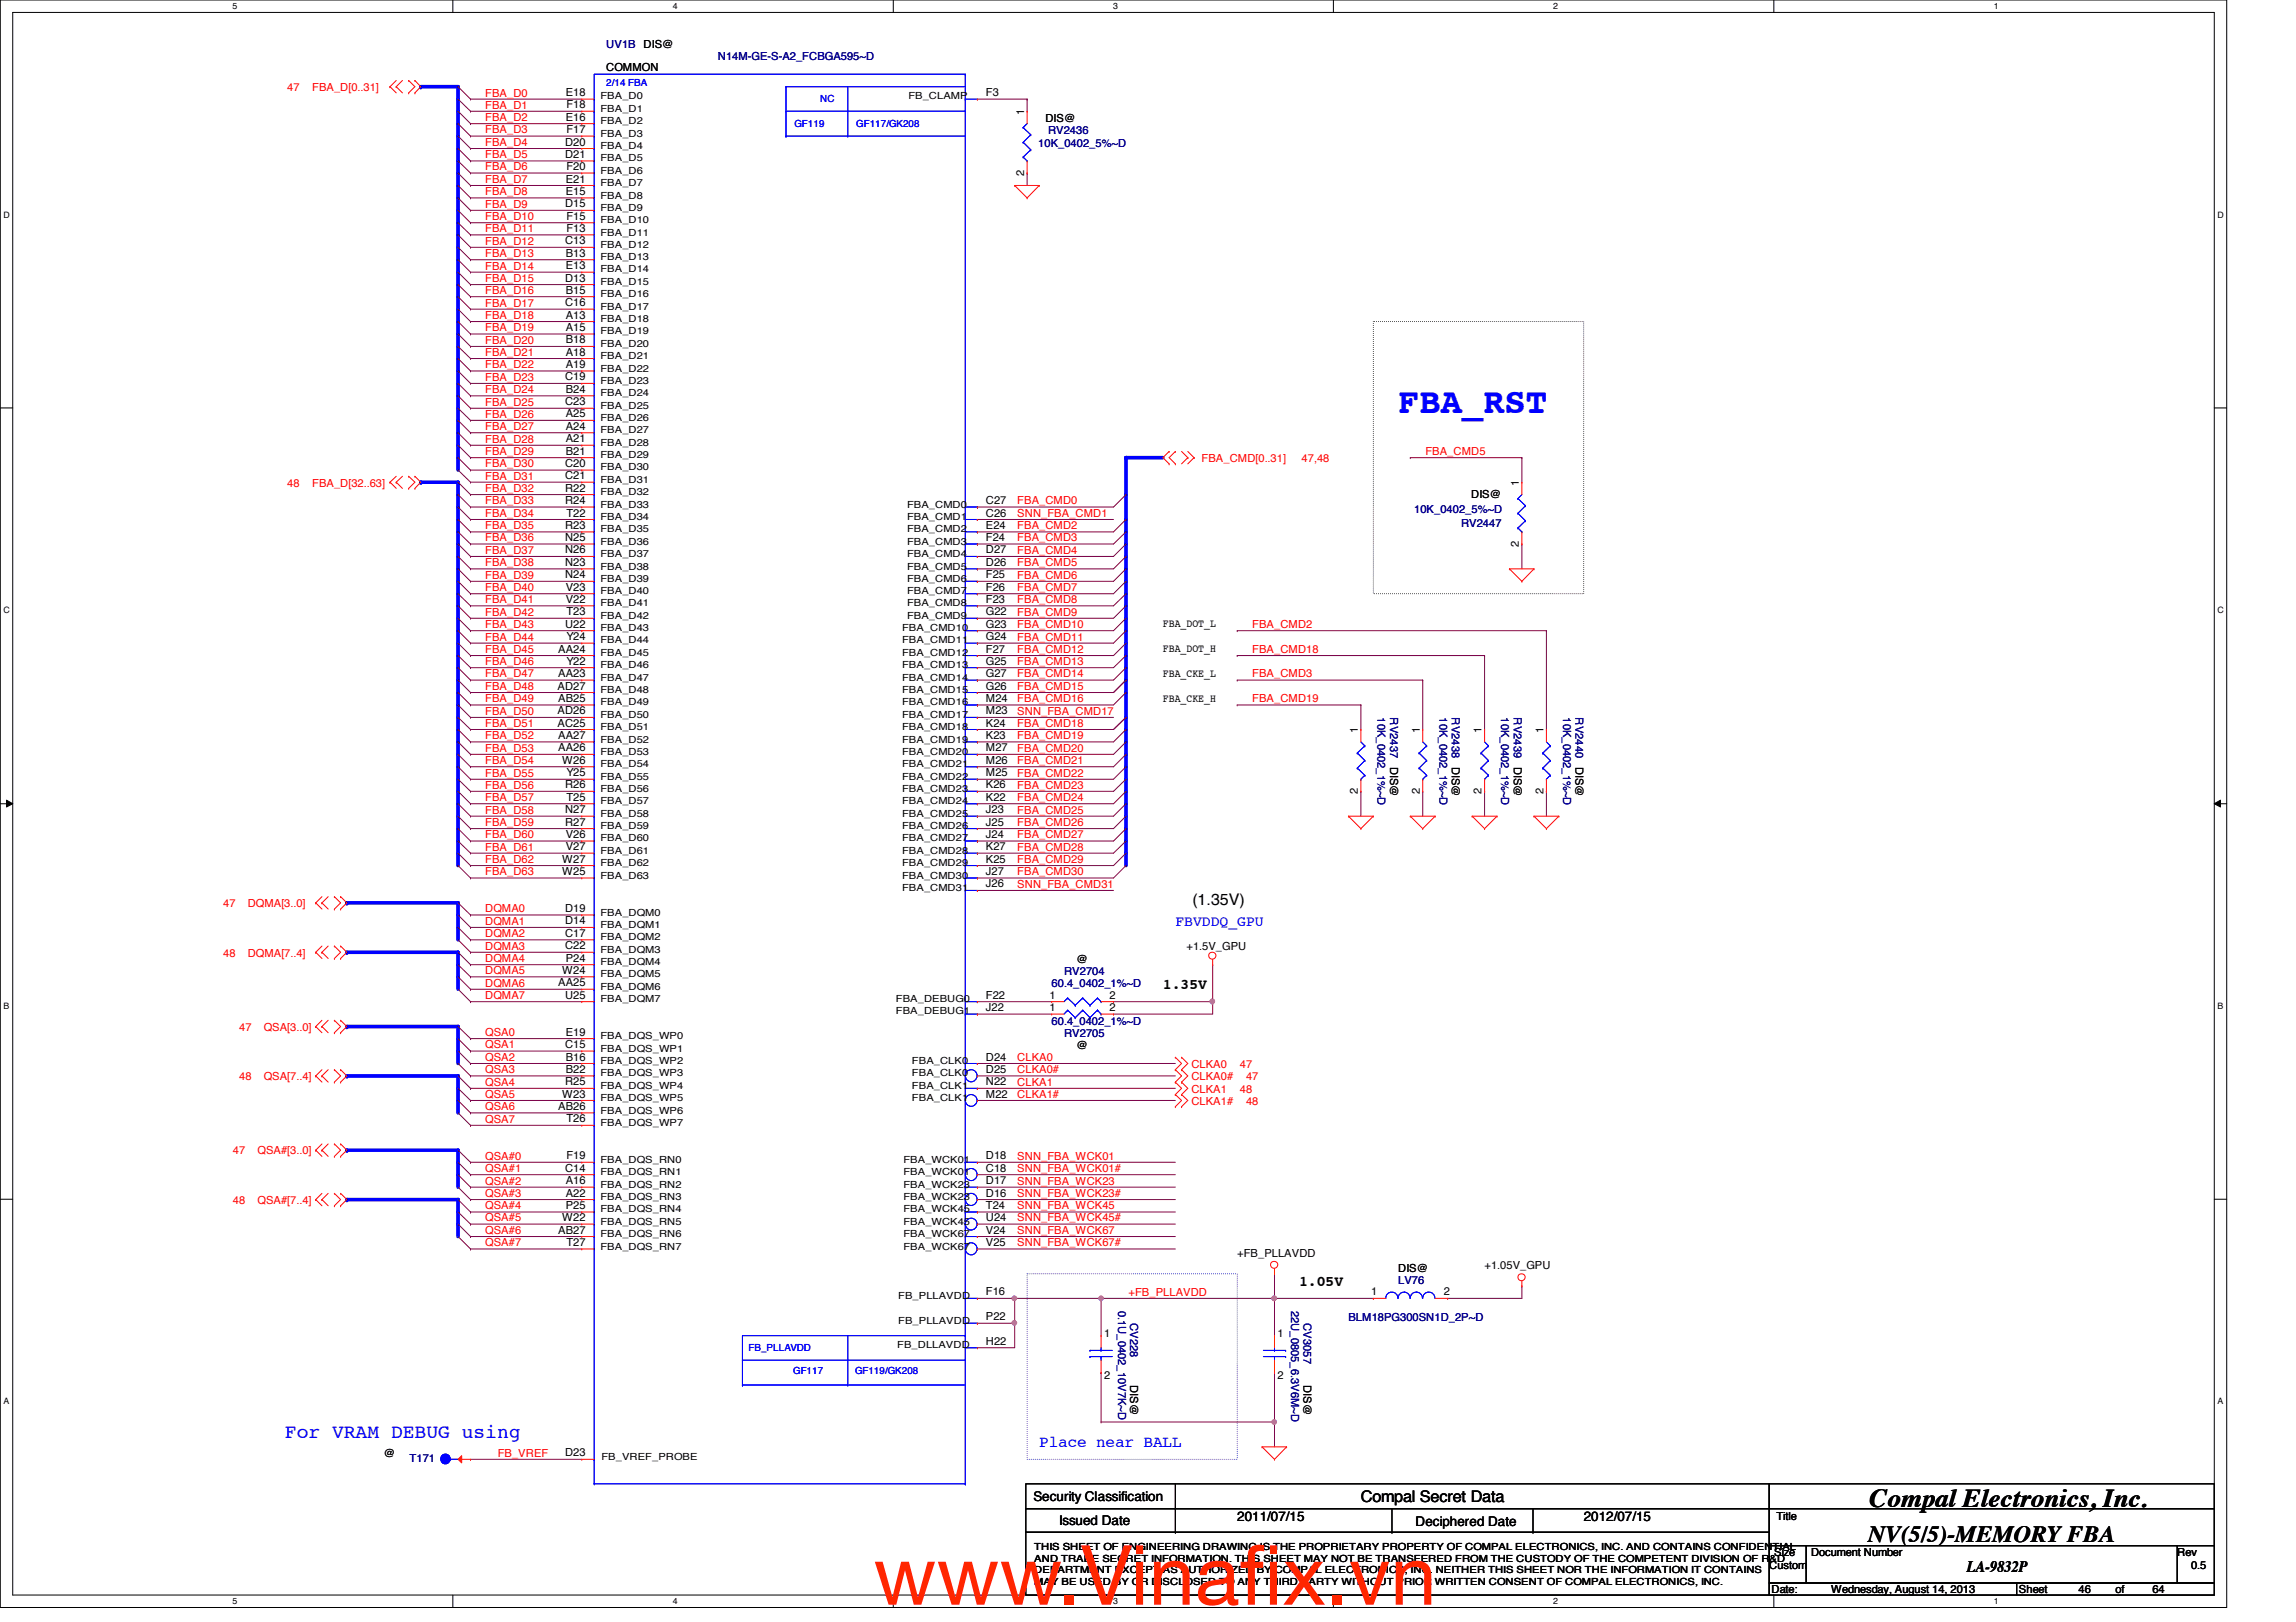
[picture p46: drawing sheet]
<svg xmlns="http://www.w3.org/2000/svg" width="297mm" height="210mm" viewBox="0 0 297 210" stroke-linecap="round" stroke-linejoin="round" font-family="sans-serif">
<defs><g id="words">
<g font-size="10.6" fill="#ff2600">
<text x="113" y="207.7">www.Vinaf</text>
<text x="160.4" y="207.7">ix.vn</text>
</g>
<text font-size="4.6" fill="#00f" x="180.9" y="53.5">FBA_RST</text>
<text font-size="3.3" x="241.8" y="195.1">Compal Electronics, Inc.</text>
<text font-size="3" x="241.7" y="199.6">NV(5/5)-MEMORY FBA</text>
<text font-size="2.5" fill="#00f" x="36.9" y="186.1">For VRAM DEBUG using</text>
<g font-size="2.1">
<text x="154.3" y="117.1">(1.35V)</text>
<text x="176.1" y="194.4">Compal Secret Data</text>
<text x="254.5" y="203.5">LA-9832P</text>
</g>
<text font-size="2.1" fill="#00f" x="134.4" y="187.2">Place near BALL</text>
<text font-size="1.9" fill="#00f" x="152.1" y="119.9">FBVDDQ_GPU</text>
<g font-size="1.9">
<text x="150.4" y="128">1.35V</text>
<text x="168.1" y="166.5">1.05V</text>
</g>
<g font-size="1.7">
<text x="133.7" y="194.3">Security Classification</text>
<text x="137" y="197.3">Issued Date</text>
<text x="160.1" y="196.8">2011/07/15</text>
<text x="183.1" y="197.5">Deciphered Date</text>
<text x="204.9" y="196.8">2012/07/15</text>
</g>
<g font-size="1.4" fill="#f00">
<text x="37.2" y="11.8">47</text>
<text x="40.4" y="11.8">FBA_D[0..31]</text>
<text x="62.8" y="12.5">FBA_D0</text>
<text x="62.8" y="15.7">FBA_D2</text>
<text x="62.8" y="14.1">FBA_D1</text>
<text x="62.8" y="17.3">FBA_D3</text>
<text x="62.8" y="22.1">FBA_D6</text>
<text x="62.8" y="23.7">FBA_D7</text>
<text x="62.8" y="18.9">FBA_D4</text>
<text x="62.8" y="20.5">FBA_D5</text>
<text x="62.8" y="26.9">FBA_D9</text>
<text x="62.8" y="25.3">FBA_D8</text>
<text x="62.8" y="28.5">FBA_D10</text>
<text x="62.8" y="31.7">FBA_D12</text>
<text x="62.8" y="34.9">FBA_D14</text>
<text x="62.8" y="33.3">FBA_D13</text>
<text x="62.8" y="30.1">FBA_D11</text>
<text x="62.8" y="36.5">FBA_D15</text>
<text x="62.8" y="39.7">FBA_D17</text>
<text x="62.8" y="38.1">FBA_D16</text>
<text x="62.8" y="41.3">FBA_D18</text>
<text x="62.8" y="47.7">FBA_D22</text>
<text x="62.8" y="46.1">FBA_D21</text>
<text x="62.8" y="44.5">FBA_D20</text>
<text x="62.8" y="42.9">FBA_D19</text>
<text x="62.8" y="52.5">FBA_D25</text>
<text x="62.8" y="50.9">FBA_D24</text>
<text x="62.8" y="49.3">FBA_D23</text>
<text x="62.8" y="58.9">FBA_D29</text>
<text x="62.8" y="57.3">FBA_D28</text>
<text x="62.8" y="55.7">FBA_D27</text>
<text x="62.8" y="54.1">FBA_D26</text>
<text x="155.4" y="59.8">FBA_CMD[0..31]</text>
<text x="168.4" y="59.8">47,48</text>
<text x="184.4" y="58.9">FBA_CMD5</text>
<text x="37.2" y="63">48</text>
<text x="40.4" y="63">FBA_D[32..63]</text>
<text x="62.8" y="62.1">FBA_D31</text>
<text x="62.8" y="60.5">FBA_D30</text>
<text x="62.8" y="65.3">FBA_D33</text>
<text x="62.8" y="63.7">FBA_D32</text>
<text x="131.6" y="65.3">FBA_CMD0</text>
<text x="62.8" y="70.1">FBA_D36</text>
<text x="62.8" y="68.5">FBA_D35</text>
<text x="62.8" y="71.7">FBA_D37</text>
<text x="62.8" y="66.9">FBA_D34</text>
<text x="131.6" y="66.9">SNN_FBA_CMD1</text>
<text x="131.6" y="68.5">FBA_CMD2</text>
<text x="131.6" y="71.7">FBA_CMD4</text>
<text x="131.6" y="70.1">FBA_CMD3</text>
<text x="62.8" y="73.3">FBA_D38</text>
<text x="62.8" y="74.9">FBA_D39</text>
<text x="62.8" y="76.5">FBA_D40</text>
<text x="131.6" y="73.3">FBA_CMD5</text>
<text x="131.6" y="74.9">FBA_CMD6</text>
<text x="131.6" y="76.5">FBA_CMD7</text>
<text x="62.8" y="81.3">FBA_D43</text>
<text x="62.8" y="79.7">FBA_D42</text>
<text x="62.8" y="78.1">FBA_D41</text>
<text x="62.8" y="82.9">FBA_D44</text>
<text x="131.6" y="78.1">FBA_CMD8</text>
<text x="131.6" y="79.7">FBA_CMD9</text>
<text x="131.6" y="81.3">FBA_CMD10</text>
<text x="131.6" y="82.9">FBA_CMD11</text>
<text x="162" y="81.3">FBA_CMD2</text>
<text x="62.8" y="86.1">FBA_D46</text>
<text x="62.8" y="84.5">FBA_D45</text>
<text x="62.8" y="89.3">FBA_D48</text>
<text x="62.8" y="87.7">FBA_D47</text>
<text x="131.6" y="84.5">FBA_CMD12</text>
<text x="131.6" y="86.1">FBA_CMD13</text>
<text x="131.6" y="87.7">FBA_CMD14</text>
<text x="131.6" y="89.3">FBA_CMD15</text>
<text x="162" y="87.7">FBA_CMD3</text>
<text x="162" y="84.5">FBA_CMD18</text>
<text x="62.8" y="95.7">FBA_D52</text>
<text x="62.8" y="90.9">FBA_D49</text>
<text x="62.8" y="94.1">FBA_D51</text>
<text x="62.8" y="92.5">FBA_D50</text>
<text x="131.6" y="90.9">FBA_CMD16</text>
<text x="131.6" y="92.5">SNN_FBA_CMD17</text>
<text x="131.6" y="94.1">FBA_CMD18</text>
<text x="131.6" y="95.7">FBA_CMD19</text>
<text x="162" y="90.9">FBA_CMD19</text>
<text x="62.8" y="97.3">FBA_D53</text>
<text x="62.8" y="98.9">FBA_D54</text>
<text x="62.8" y="100.5">FBA_D55</text>
<text x="131.6" y="97.3">FBA_CMD20</text>
<text x="131.6" y="98.9">FBA_CMD21</text>
<text x="131.6" y="100.5">FBA_CMD22</text>
<text x="62.8" y="106.9">FBA_D59</text>
<text x="62.8" y="105.3">FBA_D58</text>
<text x="62.8" y="103.7">FBA_D57</text>
<text x="62.8" y="102.1">FBA_D56</text>
<text x="131.6" y="103.7">FBA_CMD24</text>
<text x="131.6" y="102.1">FBA_CMD23</text>
<text x="131.6" y="105.3">FBA_CMD25</text>
<text x="131.6" y="106.9">FBA_CMD26</text>
<text x="62.8" y="113.3">FBA_D63</text>
<text x="62.8" y="111.7">FBA_D62</text>
<text x="62.8" y="110.1">FBA_D61</text>
<text x="62.8" y="108.5">FBA_D60</text>
<text x="131.6" y="108.5">FBA_CMD27</text>
<text x="131.6" y="111.7">FBA_CMD29</text>
<text x="131.6" y="110.1">FBA_CMD28</text>
<text x="131.6" y="113.3">FBA_CMD30</text>
<text x="28.9" y="117.4">47</text>
<text x="32" y="117.4">DQMA[3..0]</text>
<text x="62.8" y="119.7">DQMA1</text>
<text x="62.8" y="118.1">DQMA0</text>
<text x="131.6" y="114.9">SNN_FBA_CMD31</text>
<text x="28.9" y="123.8">48</text>
<text x="32" y="123.8">DQMA[7..4]</text>
<text x="62.8" y="121.3">DQMA2</text>
<text x="62.8" y="124.5">DQMA4</text>
<text x="62.8" y="122.9">DQMA3</text>
<text x="62.8" y="129.3">DQMA7</text>
<text x="62.8" y="127.7">DQMA6</text>
<text x="62.8" y="126.1">DQMA5</text>
<text x="30.9" y="133.4">47</text>
<text x="34.1" y="133.4">QSA[3..0]</text>
<text x="62.8" y="135.7">QSA1</text>
<text x="62.8" y="137.3">QSA2</text>
<text x="62.8" y="134.1">QSA0</text>
<text x="131.6" y="137.3">CLKA0</text>
<text x="30.9" y="139.8">48</text>
<text x="34.1" y="139.8">QSA[7..4]</text>
<text x="62.8" y="143.7">QSA6</text>
<text x="62.8" y="142.1">QSA5</text>
<text x="62.8" y="140.5">QSA4</text>
<text x="62.8" y="138.9">QSA3</text>
<text x="131.6" y="138.9">CLKA0#</text>
<text x="131.6" y="140.5">CLKA1</text>
<text x="131.6" y="142.1">CLKA1#</text>
<text x="154.1" y="138.2">CLKA0</text>
<text x="154.1" y="139.8">CLKA0#</text>
<text x="154.1" y="141.4">CLKA1</text>
<text x="154.1" y="143">CLKA1#</text>
<text x="160.4" y="138.2">47</text>
<text x="160.4" y="141.4">48</text>
<text x="161.2" y="139.8">47</text>
<text x="161.2" y="143">48</text>
<text x="30.1" y="149.4">47</text>
<text x="33.3" y="149.4">QSA#[3..0]</text>
<text x="62.8" y="145.3">QSA7</text>
<text x="30.1" y="155.8">48</text>
<text x="33.3" y="155.8">QSA#[7..4]</text>
<text x="62.8" y="151.7">QSA#1</text>
<text x="62.8" y="153.3">QSA#2</text>
<text x="62.8" y="150.1">QSA#0</text>
<text x="62.8" y="154.9">QSA#3</text>
<text x="131.6" y="150.1">SNN_FBA_WCK01</text>
<text x="131.6" y="151.7">SNN_FBA_WCK01#</text>
<text x="131.6" y="154.9">SNN_FBA_WCK23#</text>
<text x="131.6" y="153.3">SNN_FBA_WCK23</text>
<text x="62.8" y="161.3">QSA#7</text>
<text x="62.8" y="159.7">QSA#6</text>
<text x="62.8" y="158.1">QSA#5</text>
<text x="62.8" y="156.5">QSA#4</text>
<text x="131.6" y="158.1">SNN_FBA_WCK45#</text>
<text x="131.6" y="156.5">SNN_FBA_WCK45</text>
<text x="131.6" y="161.3">SNN_FBA_WCK67#</text>
<text x="131.6" y="159.7">SNN_FBA_WCK67</text>
<text x="146" y="167.7">+FB_PLLAVDD</text>
<text x="64.4" y="188.5">FB_VREF</text>
</g>
<g font-size="1.4" fill="#000080">
<text x="78.4" y="6.2">UV1B</text>
<text x="92.9" y="7.7">N14M-GE-S-A2_FCBGA595~D</text>
<text x="135.6" y="17.4">RV2436</text>
<text x="134.3" y="19">10K_0402_5%~D</text>
<text x="183" y="66.3">10K_0402_5%~D</text>
<text x="189" y="68.2">RV2447</text>
<text x="178.2" y="92.8" transform="rotate(90 178.2 92.8)">10K_0402_1%~D</text>
<text x="179.8" y="92.8" transform="rotate(90 179.8 92.8)">RV2437</text>
<text x="186.2" y="92.8" transform="rotate(90 186.2 92.8)">10K_0402_1%~D</text>
<text x="187.8" y="92.8" transform="rotate(90 187.8 92.8)">RV2438</text>
<text x="194.2" y="92.8" transform="rotate(90 194.2 92.8)">10K_0402_1%~D</text>
<text x="195.8" y="92.8" transform="rotate(90 195.8 92.8)">RV2439</text>
<text x="202.2" y="92.8" transform="rotate(90 202.2 92.8)">10K_0402_1%~D</text>
<text x="203.8" y="92.8" transform="rotate(90 203.8 92.8)">RV2440</text>
<text x="136.1" y="127.8">60.4_0402_1%~D</text>
<text x="137.7" y="126.2">RV2704</text>
<text x="136.1" y="132.6">60.4_0402_1%~D</text>
<text x="137.7" y="134.2">RV2705</text>
<text x="180.9" y="166.2">LV76</text>
<text x="144.6" y="169.6" transform="rotate(90 144.6 169.6)">0.1U_0402_10V7K~D</text>
<text x="146.2" y="171.2" transform="rotate(90 146.2 171.2)">CV228</text>
<text x="167" y="169.6" transform="rotate(90 167 169.6)">22U_0805_6.3V6M~D</text>
<text x="168.7" y="171.2" transform="rotate(90 168.7 171.2)">CV3057</text>
<text x="174.5" y="171">BLM18PG300SN1D_2P~D</text>
<text x="53" y="189.2">T171</text>
</g>
<g font-size="1.4">
<text x="78.4" y="9.2">COMMON</text>
<text x="83.3" y="6.2">DIS@</text>
<text x="73.2" y="15.6">E16</text>
<text x="73.2" y="12.4">E18</text>
<text x="73.3" y="17.2">F17</text>
<text x="73.3" y="14">F18</text>
<text x="127.5" y="12.4">F3</text>
<text x="132.5" y="14.9" transform="rotate(-90 132.5 14.9)">1</text>
<text x="135.3" y="15.7">DIS@</text>
<text x="73.1" y="20.4">D21</text>
<text x="73.1" y="18.8">D20</text>
<text x="73.2" y="23.6">E21</text>
<text x="73.3" y="22">F20</text>
<text x="132.5" y="22.7" transform="rotate(-90 132.5 22.7)">2</text>
<text x="73.1" y="26.8">D15</text>
<text x="73.2" y="25.2">E15</text>
<text x="73.3" y="28.4">F15</text>
<text x="73.1" y="31.6">C13</text>
<text x="73.2" y="34.8">E13</text>
<text x="73.2" y="33.2">B13</text>
<text x="73.3" y="30">F13</text>
<text x="73.1" y="39.6">C16</text>
<text x="73.1" y="36.4">D13</text>
<text x="73.2" y="41.2">A13</text>
<text x="73.2" y="38">B15</text>
<text x="73.2" y="47.6">A19</text>
<text x="73.2" y="46">A18</text>
<text x="73.2" y="44.5">B18</text>
<text x="73.2" y="42.8">A15</text>
<text x="73.1" y="52.5">C23</text>
<text x="73.1" y="49.2">C19</text>
<text x="73.2" y="50.8">B24</text>
<text x="73.2" y="58.8">B21</text>
<text x="73.2" y="57.2">A21</text>
<text x="73.2" y="55.6">A24</text>
<text x="73.2" y="54">A25</text>
<text x="73.1" y="65.2">R24</text>
<text x="73.1" y="63.6">R22</text>
<text x="73.1" y="62">C21</text>
<text x="73.1" y="60.5">C20</text>
<text x="127.5" y="65.2">C27</text>
<text x="190.3" y="64.4">DIS@</text>
<text x="196.5" y="62.9" transform="rotate(-90 196.5 62.9)">1</text>
<text x="73.1" y="71.6">N26</text>
<text x="73.1" y="70">N25</text>
<text x="73.1" y="68.5">R23</text>
<text x="73.3" y="66.8">T22</text>
<text x="127.5" y="71.6">D27</text>
<text x="127.5" y="70">F24</text>
<text x="127.5" y="68.5">E24</text>
<text x="127.5" y="66.8">C26</text>
<text x="196.5" y="70.7" transform="rotate(-90 196.5 70.7)">2</text>
<text x="73.1" y="74.8">N24</text>
<text x="73.1" y="73.2">N23</text>
<text x="73.2" y="76.5">V23</text>
<text x="127.5" y="76.5">F26</text>
<text x="127.5" y="74.8">F25</text>
<text x="127.5" y="73.2">D26</text>
<text x="73.1" y="81.2">U22</text>
<text x="73.2" y="78">V22</text>
<text x="73.3" y="82.8">Y24</text>
<text x="73.3" y="79.6">T23</text>
<text x="127.5" y="82.8">G24</text>
<text x="127.5" y="81.2">G23</text>
<text x="127.5" y="79.6">G22</text>
<text x="127.5" y="78">F23</text>
<text x="150.4" y="81.2">FBA_DOT_L</text>
<text x="72.1" y="89.2">AD27</text>
<text x="72.2" y="87.6">AA23</text>
<text x="72.2" y="84.5">AA24</text>
<text x="73.3" y="86">Y22</text>
<text x="127.5" y="89.2">G26</text>
<text x="127.5" y="87.6">G27</text>
<text x="127.5" y="86">G25</text>
<text x="127.5" y="84.5">F27</text>
<text x="150.4" y="84.4">FBA_DOT_H</text>
<text x="150.4" y="87.6">FBA_CKE_L</text>
<text x="72.1" y="94">AC25</text>
<text x="72.1" y="92.5">AD26</text>
<text x="72.2" y="95.6">AA27</text>
<text x="72.2" y="90.8">AB25</text>
<text x="127.5" y="95.6">K23</text>
<text x="127.5" y="94">K24</text>
<text x="127.5" y="92.5">M23</text>
<text x="127.5" y="90.8">M24</text>
<text x="150.4" y="90.8">FBA_CKE_H</text>
<text x="175.7" y="94.9" transform="rotate(-90 175.7 94.9)">1</text>
<text x="183.7" y="94.9" transform="rotate(-90 183.7 94.9)">1</text>
<text x="191.7" y="94.9" transform="rotate(-90 191.7 94.9)">1</text>
<text x="199.7" y="94.9" transform="rotate(-90 199.7 94.9)">1</text>
<text x="72.2" y="97.2">AA26</text>
<text x="72.7" y="98.8">W26</text>
<text x="73.3" y="100.5">Y25</text>
<text x="127.5" y="100.5">M25</text>
<text x="127.5" y="98.8">M26</text>
<text x="127.5" y="97.2">M27</text>
<text x="179.8" y="99.2" transform="rotate(90 179.8 99.2)">DIS@</text>
<text x="187.8" y="99.2" transform="rotate(90 187.8 99.2)">DIS@</text>
<text x="195.8" y="99.2" transform="rotate(90 195.8 99.2)">DIS@</text>
<text x="203.8" y="99.2" transform="rotate(90 203.8 99.2)">DIS@</text>
<text x="73.1" y="106.8">R27</text>
<text x="73.1" y="105.2">N27</text>
<text x="73.1" y="102">R26</text>
<text x="73.3" y="103.6">T25</text>
<text x="127.5" y="106.8">J25</text>
<text x="127.5" y="105.2">J23</text>
<text x="127.5" y="103.6">K22</text>
<text x="127.5" y="102">K26</text>
<text x="175.7" y="102.7" transform="rotate(-90 175.7 102.7)">2</text>
<text x="183.7" y="102.7" transform="rotate(-90 183.7 102.7)">2</text>
<text x="191.7" y="102.7" transform="rotate(-90 191.7 102.7)">2</text>
<text x="199.7" y="102.7" transform="rotate(-90 199.7 102.7)">2</text>
<text x="72.7" y="113.2">W25</text>
<text x="72.7" y="111.6">W27</text>
<text x="73.2" y="110">V27</text>
<text x="73.2" y="108.5">V26</text>
<text x="127.5" y="113.2">J27</text>
<text x="127.5" y="111.6">K25</text>
<text x="127.5" y="110">K27</text>
<text x="127.5" y="108.5">J24</text>
<text x="73.1" y="119.6">D14</text>
<text x="73.1" y="118">D19</text>
<text x="127.5" y="114.9">J26</text>
<text x="73.1" y="122.9">C22</text>
<text x="73.1" y="121.2">C17</text>
<text x="73.2" y="124.5">P24</text>
<text x="139.3" y="124.6">@</text>
<text x="153.5" y="123">+1.5V_GPU</text>
<text x="72.2" y="127.6">AA25</text>
<text x="72.7" y="126">W24</text>
<text x="73.1" y="129.2">U25</text>
<text x="127.5" y="130.9">J22</text>
<text x="127.5" y="129.2">F22</text>
<text x="135.8" y="129.2">1</text>
<text x="135.8" y="130.9">1</text>
<text x="143.5" y="129.2">2</text>
<text x="143.5" y="130.9">2</text>
<text x="73.1" y="135.6">C15</text>
<text x="73.2" y="137.2">B16</text>
<text x="73.2" y="134">E19</text>
<text x="127.5" y="137.2">D24</text>
<text x="139.3" y="135.8">@</text>
<text x="72.2" y="143.6">AB26</text>
<text x="72.7" y="142">W23</text>
<text x="73.1" y="140.5">R25</text>
<text x="73.2" y="138.9">B22</text>
<text x="127.5" y="142">M22</text>
<text x="127.5" y="140.5">N22</text>
<text x="127.5" y="138.9">D25</text>
<text x="73.3" y="145.2">T26</text>
<text x="73.1" y="151.6">C14</text>
<text x="73.2" y="154.9">A22</text>
<text x="73.2" y="153.2">A16</text>
<text x="73.3" y="150">F19</text>
<text x="127.5" y="154.9">D16</text>
<text x="127.5" y="153.2">D17</text>
<text x="127.5" y="151.6">C18</text>
<text x="127.5" y="150">D18</text>
<text x="72.2" y="159.6">AB27</text>
<text x="72.7" y="158">W22</text>
<text x="73.2" y="156.5">P25</text>
<text x="73.3" y="161.2">T27</text>
<text x="127.5" y="161.2">V25</text>
<text x="127.5" y="159.6">V24</text>
<text x="127.5" y="158">U24</text>
<text x="127.5" y="156.5">T24</text>
<text x="127.5" y="167.6">F16</text>
<text x="160.1" y="162.6">+FB_PLLAVDD</text>
<text x="177.4" y="167.6">1</text>
<text x="180.9" y="164.6">DIS@</text>
<text x="186.8" y="167.6">2</text>
<text x="192.1" y="164.3">+1.05V_GPU</text>
<text x="127.5" y="170.9">P22</text>
<text x="142.8" y="173">1</text>
<text x="165.3" y="173">1</text>
<text x="127.5" y="174">H22</text>
<text x="142.8" y="178.5">2</text>
<text x="146.2" y="179.2" transform="rotate(90 146.2 179.2)">DIS@</text>
<text x="165.3" y="178.5">2</text>
<text x="168.7" y="179.2" transform="rotate(90 168.7 179.2)">DIS@</text>
<text x="49.7" y="188.6">@</text>
<text x="73.1" y="188.5">D23</text>
<text x="229.8" y="196.8">Title</text>
<text x="228.9" y="203">Custom</text>
<text x="229.5" y="201.4">Size</text>
<text x="234.3" y="201.4">Document Number</text>
<text x="281.7" y="201.4">Rev</text>
<text x="283.5" y="203">0.5</text>
<text x="229.2" y="206.2">Date:</text>
<text x="236.9" y="206.2">Wednesday, August 14, 2013</text>
<text x="261.2" y="206.2">Sheet</text>
<text x="268.9" y="206.2">46</text>
<text x="273.7" y="206.2">of</text>
<text x="278.5" y="206.2">64</text>
</g>
<g font-size="1.3" fill="#00f">
<text x="78.4" y="11.1">2/14 FBA</text>
<text x="102.8" y="16.4">GF119</text>
<text x="106.1" y="13.2">NC</text>
<text x="110.8" y="16.4">GF117/GK208</text>
<text x="96.9" y="174.8">FB_PLLAVDD</text>
<text x="102.6" y="177.8">GF117</text>
<text x="110.6" y="177.8">GF119/GK208</text>
</g>
<g font-size="1.3">
<text x="77.7" y="17.7">FBA_D3</text>
<text x="77.7" y="16.1">FBA_D2</text>
<text x="77.7" y="14.5">FBA_D1</text>
<text x="77.7" y="12.9">FBA_D0</text>
<text x="117.5" y="12.9">FB_CLAMP</text>
<text x="77.7" y="22.5">FBA_D6</text>
<text x="77.7" y="20.9">FBA_D5</text>
<text x="77.7" y="19.3">FBA_D4</text>
<text x="77.7" y="28.9">FBA_D10</text>
<text x="77.7" y="27.3">FBA_D9</text>
<text x="77.7" y="25.7">FBA_D8</text>
<text x="77.7" y="24.1">FBA_D7</text>
<text x="77.7" y="35.3">FBA_D14</text>
<text x="77.7" y="33.7">FBA_D13</text>
<text x="77.7" y="32.1">FBA_D12</text>
<text x="77.7" y="30.5">FBA_D11</text>
<text x="77.7" y="41.7">FBA_D18</text>
<text x="77.7" y="40.1">FBA_D17</text>
<text x="77.7" y="38.5">FBA_D16</text>
<text x="77.7" y="36.9">FBA_D15</text>
<text x="77.7" y="46.5">FBA_D21</text>
<text x="77.7" y="44.9">FBA_D20</text>
<text x="77.7" y="43.3">FBA_D19</text>
<text x="77.7" y="52.9">FBA_D25</text>
<text x="77.7" y="51.3">FBA_D24</text>
<text x="77.7" y="49.7">FBA_D23</text>
<text x="77.7" y="48.1">FBA_D22</text>
<text x="77.7" y="59.3">FBA_D29</text>
<text x="77.7" y="57.7">FBA_D28</text>
<text x="77.7" y="56.1">FBA_D27</text>
<text x="77.7" y="54.5">FBA_D26</text>
<text x="77.7" y="65.7">FBA_D33</text>
<text x="77.7" y="64.1">FBA_D32</text>
<text x="77.7" y="62.5">FBA_D31</text>
<text x="77.7" y="60.9">FBA_D30</text>
<text x="117.3" y="65.7">FBA_CMD0</text>
<text x="77.7" y="70.5">FBA_D36</text>
<text x="77.7" y="68.9">FBA_D35</text>
<text x="77.7" y="67.3">FBA_D34</text>
<text x="117.3" y="70.5">FBA_CMD3</text>
<text x="117.3" y="68.9">FBA_CMD2</text>
<text x="117.3" y="67.3">FBA_CMD1</text>
<text x="77.7" y="76.9">FBA_D40</text>
<text x="77.7" y="75.3">FBA_D39</text>
<text x="77.7" y="73.7">FBA_D38</text>
<text x="77.7" y="72.1">FBA_D37</text>
<text x="117.3" y="76.9">FBA_CMD7</text>
<text x="117.3" y="75.3">FBA_CMD6</text>
<text x="117.3" y="73.7">FBA_CMD5</text>
<text x="117.3" y="72.1">FBA_CMD4</text>
<text x="77.7" y="83.3">FBA_D44</text>
<text x="77.7" y="81.7">FBA_D43</text>
<text x="77.7" y="80.1">FBA_D42</text>
<text x="77.7" y="78.5">FBA_D41</text>
<text x="116.7" y="83.3">FBA_CMD11</text>
<text x="116.7" y="81.7">FBA_CMD10</text>
<text x="117.3" y="80.1">FBA_CMD9</text>
<text x="117.3" y="78.5">FBA_CMD8</text>
<text x="77.7" y="89.7">FBA_D48</text>
<text x="77.7" y="88.1">FBA_D47</text>
<text x="77.7" y="86.5">FBA_D46</text>
<text x="77.7" y="84.9">FBA_D45</text>
<text x="116.7" y="89.7">FBA_CMD15</text>
<text x="116.7" y="88.1">FBA_CMD14</text>
<text x="116.7" y="86.5">FBA_CMD13</text>
<text x="116.7" y="84.9">FBA_CMD12</text>
<text x="77.7" y="94.5">FBA_D51</text>
<text x="77.7" y="92.9">FBA_D50</text>
<text x="77.7" y="91.3">FBA_D49</text>
<text x="116.7" y="94.5">FBA_CMD18</text>
<text x="116.7" y="92.9">FBA_CMD17</text>
<text x="116.7" y="91.3">FBA_CMD16</text>
<text x="77.7" y="100.9">FBA_D55</text>
<text x="77.7" y="99.3">FBA_D54</text>
<text x="77.7" y="97.7">FBA_D53</text>
<text x="77.7" y="96.1">FBA_D52</text>
<text x="116.7" y="100.9">FBA_CMD22</text>
<text x="116.7" y="99.3">FBA_CMD21</text>
<text x="116.7" y="97.7">FBA_CMD20</text>
<text x="116.7" y="96.1">FBA_CMD19</text>
<text x="77.7" y="107.3">FBA_D59</text>
<text x="77.7" y="105.7">FBA_D58</text>
<text x="77.7" y="104.1">FBA_D57</text>
<text x="77.7" y="102.5">FBA_D56</text>
<text x="116.7" y="107.3">FBA_CMD26</text>
<text x="116.7" y="105.7">FBA_CMD25</text>
<text x="116.7" y="104.1">FBA_CMD24</text>
<text x="116.7" y="102.5">FBA_CMD23</text>
<text x="77.7" y="113.7">FBA_D63</text>
<text x="77.7" y="112.1">FBA_D62</text>
<text x="77.7" y="110.5">FBA_D61</text>
<text x="77.7" y="108.9">FBA_D60</text>
<text x="116.7" y="113.7">FBA_CMD30</text>
<text x="116.7" y="112.1">FBA_CMD29</text>
<text x="116.7" y="110.5">FBA_CMD28</text>
<text x="116.7" y="108.9">FBA_CMD27</text>
<text x="77.7" y="118.5">FBA_DQM0</text>
<text x="116.7" y="115.3">FBA_CMD31</text>
<text x="77.7" y="124.9">FBA_DQM4</text>
<text x="77.7" y="123.3">FBA_DQM3</text>
<text x="77.7" y="121.7">FBA_DQM2</text>
<text x="77.7" y="120.1">FBA_DQM1</text>
<text x="77.7" y="129.7">FBA_DQM7</text>
<text x="77.7" y="128.1">FBA_DQM6</text>
<text x="77.7" y="126.5">FBA_DQM5</text>
<text x="115.9" y="131.3">FBA_DEBUG1</text>
<text x="115.9" y="129.7">FBA_DEBUG0</text>
<text x="77.7" y="137.7">FBA_DQS_WP2</text>
<text x="77.7" y="136.1">FBA_DQS_WP1</text>
<text x="77.7" y="134.5">FBA_DQS_WP0</text>
<text x="118" y="137.7">FBA_CLK0</text>
<text x="77.7" y="142.5">FBA_DQS_WP5</text>
<text x="77.7" y="140.9">FBA_DQS_WP4</text>
<text x="77.7" y="139.3">FBA_DQS_WP3</text>
<text x="118" y="142.5">FBA_CLK1</text>
<text x="118" y="140.9">FBA_CLK1</text>
<text x="118" y="139.3">FBA_CLK0</text>
<text x="77.7" y="145.7">FBA_DQS_WP7</text>
<text x="77.7" y="144.1">FBA_DQS_WP6</text>
<text x="77.7" y="155.3">FBA_DQS_RN3</text>
<text x="77.7" y="153.7">FBA_DQS_RN2</text>
<text x="77.7" y="152.1">FBA_DQS_RN1</text>
<text x="77.7" y="150.5">FBA_DQS_RN0</text>
<text x="116.9" y="155.3">FBA_WCK23</text>
<text x="116.9" y="153.7">FBA_WCK23</text>
<text x="116.9" y="152.1">FBA_WCK01</text>
<text x="116.9" y="150.5">FBA_WCK01</text>
<text x="77.7" y="161.7">FBA_DQS_RN7</text>
<text x="77.7" y="160.1">FBA_DQS_RN6</text>
<text x="77.7" y="158.5">FBA_DQS_RN5</text>
<text x="77.7" y="156.9">FBA_DQS_RN4</text>
<text x="116.9" y="161.7">FBA_WCK67</text>
<text x="116.9" y="160.1">FBA_WCK67</text>
<text x="116.9" y="158.5">FBA_WCK45</text>
<text x="116.9" y="156.9">FBA_WCK45</text>
<text x="116.2" y="171.3">FB_PLLAVDD</text>
<text x="116.2" y="168.1">FB_PLLAVDD</text>
<text x="116.1" y="174.5">FB_DLLAVDD</text>
<text x="77.8" y="188.9">FB_VREF_PROBE</text>
<text x="133.8" y="203.6">DEPARTMENT EXCEPT AS AUTHORIZED BY COMPAL ELECTRONICS, INC. NEITHER THIS SHEET NOR THE INFORMATION IT CONTAINS</text>
<text x="133.8" y="200.6">THIS SHEET OF ENGINEERING DRAWING IS THE PROPRIETARY PROPERTY OF COMPAL ELECTRONICS, INC. AND CONTAINS CONFIDENTIAL</text>
<text x="133.8" y="202.1">AND TRADE SECRET INFORMATION. THIS SHEET MAY NOT BE TRANSFERED FROM THE CUSTODY OF THE COMPETENT DIVISION OF R&amp;D</text>
<text x="133.8" y="205.1">MAY BE USED BY OR DISCLOSED TO ANY THIRD PARTY WITHOUT PRIOR WRITTEN CONSENT OF COMPAL ELECTRONICS, INC.</text>
</g>
<g font-size="1.1">
<text x="30.1" y="1.1">5</text>
<text x="87" y="1.1">4</text>
<text x="144" y="1.1">3</text>
<text x="201" y="1.1">2</text>
<text x="257.9" y="1.1">1</text>
<text x=".5" y="28.2">D</text>
<text x="286.9" y="28.2">D</text>
<text x=".5" y="79.3">C</text>
<text x="286.9" y="79.3">C</text>
<text x=".5" y="130.6">B</text>
<text x="286.9" y="130.6">B</text>
<text x=".5" y="181.7">A</text>
<text x="286.9" y="181.7">A</text>
<text x="30.1" y="207.6">5</text>
<text x="87" y="207.6">4</text>
<text x="144" y="207.6">3</text>
<text x="201" y="207.6">2</text>
<text x="257.9" y="207.6">1</text>
</g>
</g></defs>
<path d="M0 0h288.1v208h-288.1zM1.6 1.6h284.9v204.8h-284.9z" fill="none" stroke="#000" stroke-width=".13"/>
<g fill="#fff">
<path d="M30.1 .2h.6v1.2h-.6z"/>
<path d="M30.1 206.6h.6v1.2h-.6z"/>
</g>
<path d="M58.6 0v1.6M58.6 206.4v1.6" fill="none" stroke="#000" stroke-width=".13"/>
<g fill="#fff">
<path d="M87 .2h.6v1.2h-.6z"/>
<path d="M87 206.6h.6v1.2h-.6z"/>
</g>
<path d="M115.6 0v1.6M115.6 206.4v1.6" fill="none" stroke="#000" stroke-width=".13"/>
<g fill="#fff">
<path d="M144 .2h.6v1.2h-.6z"/>
<path d="M144 206.6h.6v1.2h-.6z"/>
</g>
<path d="M172.5 0v1.6M172.5 206.4v1.6" fill="none" stroke="#000" stroke-width=".13"/>
<g fill="#fff">
<path d="M201 .2h.5v1.2h-.5z"/>
<path d="M201 206.6h.5v1.2h-.5z"/>
</g>
<path d="M229.5 0v1.6M229.5 206.4v1.6" fill="none" stroke="#000" stroke-width=".13"/>
<g fill="#fff">
<path d="M257.9 .2h.6v1.2h-.6z"/>
<path d="M257.9 206.6h.6v1.2h-.6z"/>
<path d="M.5 27.2h.7v1.2h-.7z"/>
<path d="M286.9 27.2h.8v1.2h-.8z"/>
<path d="M.5 78.4h.7v1.1h-.7z"/>
<path d="M286.9 78.4h.8v1.1h-.8z"/>
</g>
<path d="M0 52.8h1.6M286.5 52.8h1.6" fill="none" stroke="#000" stroke-width=".13"/>
<g fill="#fff">
<path d="M.5 129.6h.7v1.2h-.7z"/>
<path d="M286.9 129.6h.7v1.2h-.7z"/>
</g>
<path d="M0 104h1.6M.8 103.5l.8 .5-.8 .4zM286.5 104l.8-.5v.9zM286.5 104h1.6" fill="none" stroke="#000" stroke-width=".13"/>
<path d="M.8 103.5l.8 .5-.8 .4zM286.5 104l.8-.5v.9z" fill="#000"/>
<g fill="#fff">
<path d="M.5 180.8h.7v1.1h-.7z"/>
<path d="M286.9 180.8h.7v1.1h-.7z"/>
</g>
<path d="M0 155.2h1.6M286.5 155.2h1.6" fill="none" stroke="#000" stroke-width=".13"/>
<path d="M132.9 164.8h27.2v24h-27.2z" fill="none" stroke="#00f" stroke-width=".13" stroke-dasharray="0 .3"/>
<path d="M177.7 41.6h27.2v35.2h-27.2z" fill="none" stroke="#000" stroke-width=".13" stroke-dasharray="0 .3"/>
<path d="M131.3 168h11.1M142.4 168h.1" fill="none" stroke="#800040" stroke-width=".13"/>
<circle cx="131.2" cy="168" r=".3" fill="#f0f"/>
<circle cx="131.2" cy="168" r=".3" fill="none" stroke="#f0f" stroke-width=".13"/>
<circle cx="142.4" cy="168" r=".3" fill="#f0f"/>
<circle cx="142.4" cy="168" r=".3" fill="none" stroke="#f0f" stroke-width=".13"/>
<g fill="none" stroke="#800040" stroke-width=".13">
<path d="M126.4 65.6h.1M126.4 67.2h.1M126.4 68.8h.1M126.4 72h.1M126.4 70.4h.1M126.4 73.6h.1M126.4 75.2h.1M126.4 78.4h.1M126.4 76.8h.1M126.4 65.6h17.7M126.4 67.2h17.7M126.4 68.8h17.7"/>
<path d="M126.4 72h17.7M126.4 70.4h17.7M126.4 73.6h17.7M126.4 75.2h17.7M126.4 78.4h17.7M126.4 76.8h17.7M126.4 80h.1M126.4 81.6h.1M126.4 84.8h.1M126.4 83.2h.1M126.4 86.4h.1M126.4 88h.1"/>
<path d="M126.4 91.2h.1M126.4 89.6h.1M126.4 92.8h.1M126.4 94.4h.1M126.4 97.6h.1M126.4 96h.1M126.4 99.2h.1M126.4 80h17.7M126.4 81.6h17.7M126.4 84.8h17.7M126.4 83.2h17.7M126.4 86.4h17.7"/>
<path d="M126.4 88h17.7M126.4 91.2h17.7M126.4 89.6h17.7M126.4 92.8h17.7M126.4 94.4h17.7M126.4 97.6h17.7M126.4 96h17.7M126.4 99.2h17.7M126.4 100.8h.1M126.4 104h.1M126.4 102.4h.1M126.4 105.6h.1"/>
<path d="M126.4 107.2h.1M126.4 108.8h.1M126.4 112h.1M126.4 110.4h.1M126.4 113.6h.1M126.4 115.2h.1M126.4 100.8h17.7M126.4 104h17.7M126.4 102.4h17.7M126.4 105.6h17.7M126.4 107.2h17.7M126.4 108.8h17.7"/>
<path d="M126.4 112h17.7M126.4 110.4h17.7M126.4 113.6h17.7M126.4 115.2h17.7M142.4 168h.1M142.4 177.6h.1M142.4 168h22.5v4.8M142.4 168v4.8M142.4 177.6v6.4M164.9 172.8h.1M164.9 177.6h.1M164.9 177.6v6.4h-22.5"/>
<path d="M142.4 184h.1"/>
</g>
<path d="M145.7 64v3.2" fill="none" stroke="#00f" stroke-width=".47"/>
<circle cx="145.7" cy="64" r=".23" fill="#00f"/>
<path d="M145.7 67.2v1.6" fill="none" stroke="#00f" stroke-width=".47"/>
<circle cx="145.7" cy="67.2" r=".23" fill="#00f"/>
<path d="M145.7 76.8v1.6" fill="none" stroke="#00f" stroke-width=".47"/>
<circle cx="145.7" cy="76.8" r=".23" fill="#00f"/>
<path d="M145.7 68.8v1.6" fill="none" stroke="#00f" stroke-width=".47"/>
<circle cx="145.7" cy="68.8" r=".23" fill="#00f"/>
<path d="M145.7 72v1.6" fill="none" stroke="#00f" stroke-width=".47"/>
<circle cx="145.7" cy="72" r=".23" fill="#00f"/>
<path d="M145.7 70.4v1.6" fill="none" stroke="#00f" stroke-width=".47"/>
<circle cx="145.7" cy="70.4" r=".23" fill="#00f"/>
<path d="M145.7 75.2v1.6" fill="none" stroke="#00f" stroke-width=".47"/>
<circle cx="145.7" cy="75.2" r=".23" fill="#00f"/>
<path d="M145.7 73.6v1.6" fill="none" stroke="#00f" stroke-width=".47"/>
<circle cx="145.7" cy="73.6" r=".23" fill="#00f"/>
<path d="M145.7 80v1.6" fill="none" stroke="#00f" stroke-width=".47"/>
<circle cx="145.7" cy="80" r=".23" fill="#00f"/>
<path d="M145.7 78.4v1.6" fill="none" stroke="#00f" stroke-width=".47"/>
<circle cx="145.7" cy="78.4" r=".23" fill="#00f"/>
<path d="M145.7 86.4v1.6" fill="none" stroke="#00f" stroke-width=".47"/>
<circle cx="145.7" cy="86.4" r=".23" fill="#00f"/>
<path d="M145.7 83.2v1.6" fill="none" stroke="#00f" stroke-width=".47"/>
<circle cx="145.7" cy="83.2" r=".23" fill="#00f"/>
<path d="M145.7 81.6v1.6" fill="none" stroke="#00f" stroke-width=".47"/>
<circle cx="145.7" cy="81.6" r=".23" fill="#00f"/>
<path d="M145.7 88v1.6" fill="none" stroke="#00f" stroke-width=".47"/>
<circle cx="145.7" cy="88" r=".23" fill="#00f"/>
<path d="M145.7 89.6v3.2" fill="none" stroke="#00f" stroke-width=".47"/>
<circle cx="145.7" cy="89.6" r=".23" fill="#00f"/>
<path d="M145.7 59.2h4.7" fill="none" stroke="#00f" stroke-width=".47"/>
<circle cx="145.7" cy="59.2" r=".23" fill="#00f"/>
<path d="M145.7 99.2v1.6" fill="none" stroke="#00f" stroke-width=".47"/>
<circle cx="145.7" cy="99.2" r=".23" fill="#00f"/>
<path d="M145.7 107.2v1.6" fill="none" stroke="#00f" stroke-width=".47"/>
<circle cx="145.7" cy="107.2" r=".23" fill="#00f"/>
<path d="M145.7 100.8v1.6" fill="none" stroke="#00f" stroke-width=".47"/>
<circle cx="145.7" cy="100.8" r=".23" fill="#00f"/>
<path d="M145.7 102.4v1.6" fill="none" stroke="#00f" stroke-width=".47"/>
<circle cx="145.7" cy="102.4" r=".23" fill="#00f"/>
<path d="M145.7 96v1.6" fill="none" stroke="#00f" stroke-width=".47"/>
<circle cx="145.7" cy="96" r=".23" fill="#00f"/>
<path d="M145.7 97.6v1.6" fill="none" stroke="#00f" stroke-width=".47"/>
<circle cx="145.7" cy="97.6" r=".23" fill="#00f"/>
<path d="M145.7 92.8v1.6" fill="none" stroke="#00f" stroke-width=".47"/>
<circle cx="145.7" cy="92.8" r=".23" fill="#00f"/>
<path d="M145.7 94.4v1.6" fill="none" stroke="#00f" stroke-width=".47"/>
<circle cx="145.7" cy="94.4" r=".23" fill="#00f"/>
<path d="M145.7 108.8v1.6" fill="none" stroke="#00f" stroke-width=".47"/>
<circle cx="145.7" cy="108.8" r=".23" fill="#00f"/>
<path d="M145.7 110.4v1.6" fill="none" stroke="#00f" stroke-width=".47"/>
<circle cx="145.7" cy="110.4" r=".23" fill="#00f"/>
<path d="M145.7 104v1.6" fill="none" stroke="#00f" stroke-width=".47"/>
<circle cx="145.7" cy="104" r=".23" fill="#00f"/>
<path d="M145.7 105.6v1.6" fill="none" stroke="#00f" stroke-width=".47"/>
<circle cx="145.7" cy="105.6" r=".23" fill="#00f"/>
<path d="M145.7 84.8v1.6" fill="none" stroke="#00f" stroke-width=".47"/>
<circle cx="145.7" cy="84.8" r=".23" fill="#00f"/>
<path d="M145.7 59.2v4.8" fill="none" stroke="#00f" stroke-width=".47"/>
<circle cx="145.7" cy="59.2" r=".23" fill="#00f"/>
<path d="M164.9 168h12.8M177.7 168h.1" fill="none" stroke="#800040" stroke-width=".13"/>
<circle cx="164.8" cy="168" r=".3" fill="#f0f"/>
<circle cx="164.8" cy="168" r=".3" fill="none" stroke="#f0f" stroke-width=".13"/>
<path d="M164.9 164.8h.1M164.9 164.8v3.2M187.3 168h.1M196.9 166.4h.1M196.9 166.4v1.6h-9.6" fill="none" stroke="#800040" stroke-width=".13"/>
<circle cx="164.8" cy="168" r=".3" fill="#f0f"/>
<circle cx="164.8" cy="168" r=".3" fill="none" stroke="#f0f" stroke-width=".13"/>
<path d="M164.9 184h.1M164.9 184v3.2" fill="none" stroke="#800040" stroke-width=".13"/>
<circle cx="164.8" cy="184" r=".3" fill="#f0f"/>
<circle cx="164.8" cy="184" r=".3" fill="none" stroke="#f0f" stroke-width=".13"/>
<g fill="none" stroke="#800040" stroke-width=".13">
<path d="M126.4 12.8h6.5M132.9 12.8h.1M132.9 12.8v1.6M132.9 22.4h.1M132.9 22.4v1.6M182.5 59.2h.1M182.5 59.2h14.4M196.9 59.2h.1M196.9 59.2v3.2M196.9 70.4h.1M196.9 70.4v3.2M144.1 129.6h.1"/>
<path d="M144.1 129.6h12.8"/>
</g>
<path d="M59.3 11.2v1.6" fill="none" stroke="#00f" stroke-width=".47"/>
<circle cx="59.3" cy="11.2" r=".23" fill="#00f"/>
<path d="M59.3 19.2v1.6" fill="none" stroke="#00f" stroke-width=".47"/>
<circle cx="59.3" cy="19.2" r=".23" fill="#00f"/>
<path d="M59.3 14.4v1.6" fill="none" stroke="#00f" stroke-width=".47"/>
<circle cx="59.3" cy="14.4" r=".23" fill="#00f"/>
<path d="M59.3 12.8v1.6" fill="none" stroke="#00f" stroke-width=".47"/>
<circle cx="59.3" cy="12.8" r=".23" fill="#00f"/>
<path d="M59.3 17.6v1.6" fill="none" stroke="#00f" stroke-width=".47"/>
<circle cx="59.3" cy="17.6" r=".23" fill="#00f"/>
<path d="M59.3 16v1.6" fill="none" stroke="#00f" stroke-width=".47"/>
<circle cx="59.3" cy="16" r=".23" fill="#00f"/>
<path d="M59.3 22.4v1.6" fill="none" stroke="#00f" stroke-width=".47"/>
<circle cx="59.3" cy="22.4" r=".23" fill="#00f"/>
<path d="M59.3 20.8v1.6" fill="none" stroke="#00f" stroke-width=".47"/>
<circle cx="59.3" cy="20.8" r=".23" fill="#00f"/>
<path d="M59.3 24v1.6" fill="none" stroke="#00f" stroke-width=".47"/>
<circle cx="59.3" cy="24" r=".23" fill="#00f"/>
<path d="M59.3 35.2v1.6" fill="none" stroke="#00f" stroke-width=".47"/>
<circle cx="59.3" cy="35.2" r=".23" fill="#00f"/>
<path d="M59.3 27.2v1.6" fill="none" stroke="#00f" stroke-width=".47"/>
<circle cx="59.3" cy="27.2" r=".23" fill="#00f"/>
<path d="M59.3 25.6v1.6" fill="none" stroke="#00f" stroke-width=".47"/>
<circle cx="59.3" cy="25.6" r=".23" fill="#00f"/>
<path d="M59.3 30.4v1.6" fill="none" stroke="#00f" stroke-width=".47"/>
<circle cx="59.3" cy="30.4" r=".23" fill="#00f"/>
<path d="M59.3 28.8v1.6" fill="none" stroke="#00f" stroke-width=".47"/>
<circle cx="59.3" cy="28.8" r=".23" fill="#00f"/>
<path d="M59.3 33.6v1.6" fill="none" stroke="#00f" stroke-width=".47"/>
<circle cx="59.3" cy="33.6" r=".23" fill="#00f"/>
<path d="M59.3 32v1.6" fill="none" stroke="#00f" stroke-width=".47"/>
<circle cx="59.3" cy="32" r=".23" fill="#00f"/>
<path d="M59.3 36.8v1.6" fill="none" stroke="#00f" stroke-width=".47"/>
<circle cx="59.3" cy="36.8" r=".23" fill="#00f"/>
<path d="M59.3 46.4v1.6" fill="none" stroke="#00f" stroke-width=".47"/>
<circle cx="59.3" cy="46.4" r=".23" fill="#00f"/>
<path d="M59.3 38.4v1.6" fill="none" stroke="#00f" stroke-width=".47"/>
<circle cx="59.3" cy="38.4" r=".23" fill="#00f"/>
<path d="M59.3 41.6v1.6" fill="none" stroke="#00f" stroke-width=".47"/>
<circle cx="59.3" cy="41.6" r=".23" fill="#00f"/>
<path d="M59.3 40v1.6" fill="none" stroke="#00f" stroke-width=".47"/>
<circle cx="59.3" cy="40" r=".23" fill="#00f"/>
<path d="M59.3 44.8v1.6" fill="none" stroke="#00f" stroke-width=".47"/>
<circle cx="59.3" cy="44.8" r=".23" fill="#00f"/>
<path d="M59.3 43.2v1.6" fill="none" stroke="#00f" stroke-width=".47"/>
<circle cx="59.3" cy="43.2" r=".23" fill="#00f"/>
<path d="M59.3 49.6v1.6" fill="none" stroke="#00f" stroke-width=".47"/>
<circle cx="59.3" cy="49.6" r=".23" fill="#00f"/>
<path d="M59.3 48v1.6" fill="none" stroke="#00f" stroke-width=".47"/>
<circle cx="59.3" cy="48" r=".23" fill="#00f"/>
<path d="M59.3 54.4v1.6" fill="none" stroke="#00f" stroke-width=".47"/>
<circle cx="59.3" cy="54.4" r=".23" fill="#00f"/>
<path d="M59.3 52.8v1.6" fill="none" stroke="#00f" stroke-width=".47"/>
<circle cx="59.3" cy="52.8" r=".23" fill="#00f"/>
<path d="M59.3 51.2v1.6" fill="none" stroke="#00f" stroke-width=".47"/>
<circle cx="59.3" cy="51.2" r=".23" fill="#00f"/>
<path d="M59.3 57.6v1.6" fill="none" stroke="#00f" stroke-width=".47"/>
<circle cx="59.3" cy="57.6" r=".23" fill="#00f"/>
<path d="M59.3 56v1.6" fill="none" stroke="#00f" stroke-width=".47"/>
<circle cx="59.3" cy="56" r=".23" fill="#00f"/>
<path d="M59.3 62.4v1.6" fill="none" stroke="#00f" stroke-width=".47"/>
<circle cx="59.3" cy="62.4" r=".23" fill="#00f"/>
<path d="M59.3 73.6v1.6" fill="none" stroke="#00f" stroke-width=".47"/>
<circle cx="59.3" cy="73.6" r=".23" fill="#00f"/>
<path d="M59.3 65.6v1.6" fill="none" stroke="#00f" stroke-width=".47"/>
<circle cx="59.3" cy="65.6" r=".23" fill="#00f"/>
<path d="M59.3 64v1.6" fill="none" stroke="#00f" stroke-width=".47"/>
<circle cx="59.3" cy="64" r=".23" fill="#00f"/>
<path d="M59.3 68.8v1.6" fill="none" stroke="#00f" stroke-width=".47"/>
<circle cx="59.3" cy="68.8" r=".23" fill="#00f"/>
<path d="M59.3 67.2v1.6" fill="none" stroke="#00f" stroke-width=".47"/>
<circle cx="59.3" cy="67.2" r=".23" fill="#00f"/>
<path d="M59.3 72v1.6" fill="none" stroke="#00f" stroke-width=".47"/>
<circle cx="59.3" cy="72" r=".23" fill="#00f"/>
<path d="M59.3 70.4v1.6" fill="none" stroke="#00f" stroke-width=".47"/>
<circle cx="59.3" cy="70.4" r=".23" fill="#00f"/>
<path d="M59.3 75.2v1.6" fill="none" stroke="#00f" stroke-width=".47"/>
<circle cx="59.3" cy="75.2" r=".23" fill="#00f"/>
<path d="M59.3 81.6v1.6" fill="none" stroke="#00f" stroke-width=".47"/>
<circle cx="59.3" cy="81.6" r=".23" fill="#00f"/>
<path d="M59.3 76.8v1.6" fill="none" stroke="#00f" stroke-width=".47"/>
<circle cx="59.3" cy="76.8" r=".23" fill="#00f"/>
<path d="M59.3 80v1.6" fill="none" stroke="#00f" stroke-width=".47"/>
<circle cx="59.3" cy="80" r=".23" fill="#00f"/>
<path d="M59.3 78.4v1.6" fill="none" stroke="#00f" stroke-width=".47"/>
<circle cx="59.3" cy="78.4" r=".23" fill="#00f"/>
<path d="M59.3 84.8v1.6" fill="none" stroke="#00f" stroke-width=".47"/>
<circle cx="59.3" cy="84.8" r=".23" fill="#00f"/>
<path d="M59.3 83.2v1.6" fill="none" stroke="#00f" stroke-width=".47"/>
<circle cx="59.3" cy="83.2" r=".23" fill="#00f"/>
<path d="M59.3 88v1.6" fill="none" stroke="#00f" stroke-width=".47"/>
<circle cx="59.3" cy="88" r=".23" fill="#00f"/>
<path d="M59.3 86.4v1.6" fill="none" stroke="#00f" stroke-width=".47"/>
<circle cx="59.3" cy="86.4" r=".23" fill="#00f"/>
<path d="M59.3 89.6v1.6" fill="none" stroke="#00f" stroke-width=".47"/>
<circle cx="59.3" cy="89.6" r=".23" fill="#00f"/>
<path d="M59.3 100.8v1.6" fill="none" stroke="#00f" stroke-width=".47"/>
<circle cx="59.3" cy="100.8" r=".23" fill="#00f"/>
<path d="M59.3 92.8v1.6" fill="none" stroke="#00f" stroke-width=".47"/>
<circle cx="59.3" cy="92.8" r=".23" fill="#00f"/>
<path d="M59.3 91.2v1.6" fill="none" stroke="#00f" stroke-width=".47"/>
<circle cx="59.3" cy="91.2" r=".23" fill="#00f"/>
<path d="M59.3 96v1.6" fill="none" stroke="#00f" stroke-width=".47"/>
<circle cx="59.3" cy="96" r=".23" fill="#00f"/>
<path d="M59.3 94.4v1.6" fill="none" stroke="#00f" stroke-width=".47"/>
<circle cx="59.3" cy="94.4" r=".23" fill="#00f"/>
<path d="M59.3 99.2v1.6" fill="none" stroke="#00f" stroke-width=".47"/>
<circle cx="59.3" cy="99.2" r=".23" fill="#00f"/>
<path d="M59.3 97.6v1.6" fill="none" stroke="#00f" stroke-width=".47"/>
<circle cx="59.3" cy="97.6" r=".23" fill="#00f"/>
<path d="M59.3 102.4v1.6" fill="none" stroke="#00f" stroke-width=".47"/>
<circle cx="59.3" cy="102.4" r=".23" fill="#00f"/>
<path d="M59.3 108.8v1.6" fill="none" stroke="#00f" stroke-width=".47"/>
<circle cx="59.3" cy="108.8" r=".23" fill="#00f"/>
<path d="M59.3 104v1.6" fill="none" stroke="#00f" stroke-width=".47"/>
<circle cx="59.3" cy="104" r=".23" fill="#00f"/>
<path d="M59.3 107.2v1.6" fill="none" stroke="#00f" stroke-width=".47"/>
<circle cx="59.3" cy="107.2" r=".23" fill="#00f"/>
<path d="M59.3 105.6v1.6" fill="none" stroke="#00f" stroke-width=".47"/>
<circle cx="59.3" cy="105.6" r=".23" fill="#00f"/>
<g fill="none" stroke="#800040" stroke-width=".13">
<path d="M60.9 19.2h.1M60.9 12.8h.1M60.9 16h.1M60.9 14.4h.1M60.9 17.6h.1M60.9 19.2h14.4M60.9 12.8h14.4M60.9 16h14.4M60.9 14.4h14.4M60.9 17.6h14.4M60.9 22.4h.1M60.9 24h.1"/>
<path d="M60.9 27.2h.1M60.9 25.6h.1M60.9 32h.1M60.9 35.2h.1M60.9 33.6h.1M60.9 36.8h.1M60.9 30.4h.1M60.9 28.8h.1M60.9 20.8h.1M60.9 38.4h.1M60.9 22.4h14.4M60.9 24h14.4"/>
<path d="M60.9 27.2h14.4M60.9 25.6h14.4M60.9 32h14.4M60.9 35.2h14.4M60.9 33.6h14.4M60.9 36.8h14.4M60.9 30.4h14.4M60.9 28.8h14.4M60.9 20.8h14.4M60.9 38.4h14.4M60.9 48h.1M60.9 46.4h.1"/>
<path d="M60.9 44.8h.1M60.9 59.2h.1M60.9 57.6h.1M60.9 40h.1M60.9 52.8h.1M60.9 51.2h.1M60.9 56h.1M60.9 49.6h.1M60.9 43.2h.1M60.9 41.6h.1M60.9 54.4h.1M60.9 48h14.4"/>
<path d="M60.9 46.4h14.4M60.9 44.8h14.4M60.9 59.2h14.4M60.9 57.6h14.4M60.9 40h14.4M60.9 52.8h14.4M60.9 51.2h14.4M60.9 56h14.4M60.9 49.6h14.4M60.9 43.2h14.4M60.9 41.6h14.4M60.9 54.4h14.4"/>
<path d="M60.9 70.4h.1M60.9 62.4h.1M60.9 60.8h.1M60.9 73.6h.1M60.9 75.2h.1M60.9 68.8h.1M60.9 72h.1M60.9 67.2h.1M60.9 65.6h.1M60.9 78.4h.1M60.9 76.8h.1M60.9 64h.1"/>
<path d="M60.9 70.4h14.4M60.9 62.4h14.4M60.9 60.8h14.4M60.9 73.6h14.4M60.9 75.2h14.4M60.9 68.8h14.4M60.9 72h14.4M60.9 67.2h14.4M60.9 65.6h14.4M60.9 78.4h14.4M60.9 76.8h14.4M60.9 64h14.4"/>
<path d="M60.9 96h.1M60.9 81.6h.1M60.9 86.4h.1M60.9 80h.1M60.9 84.8h.1M60.9 83.2h.1M60.9 97.6h.1M60.9 91.2h.1M60.9 94.4h.1M60.9 99.2h.1M60.9 92.8h.1M60.9 89.6h.1"/>
<path d="M60.9 88h.1M60.9 96h14.4M60.9 81.6h14.4M60.9 86.4h14.4M60.9 80h14.4M60.9 84.8h14.4M60.9 83.2h14.4M60.9 97.6h14.4M60.9 91.2h14.4M60.9 94.4h14.4M60.9 99.2h14.4M60.9 92.8h14.4"/>
<path d="M60.9 89.6h14.4M60.9 88h14.4M60.9 113.6h.1M60.9 107.2h.1M60.9 112h.1M60.9 105.6h.1M60.9 110.4h.1M60.9 104h.1M60.9 108.8h.1M60.9 102.4h.1M60.9 100.8h.1M60.9 113.6h14.4"/>
<path d="M60.9 107.2h14.4M60.9 112h14.4M60.9 105.6h14.4M60.9 110.4h14.4M60.9 104h14.4M60.9 108.8h14.4M60.9 102.4h14.4M60.9 100.8h14.4"/>
</g>
<path d="M59.3 59.2v1.6" fill="none" stroke="#00f" stroke-width=".47"/>
<circle cx="59.3" cy="59.2" r=".23" fill="#00f"/>
<path d="M59.3 110.4v1.6" fill="none" stroke="#00f" stroke-width=".47"/>
<circle cx="59.3" cy="110.4" r=".23" fill="#00f"/>
<path d="M54.4 11.2h4.9" fill="none" stroke="#00f" stroke-width=".47"/>
<circle cx="54.4" cy="11.2" r=".23" fill="#00f"/>
<path d="M54.4 62.4h4.9" fill="none" stroke="#00f" stroke-width=".47"/>
<circle cx="54.4" cy="62.4" r=".23" fill="#00f"/>
<path d="M59.3 118.4v1.6" fill="none" stroke="#00f" stroke-width=".47"/>
<circle cx="59.3" cy="118.4" r=".23" fill="#00f"/>
<path d="M59.3 116.8v1.6" fill="none" stroke="#00f" stroke-width=".47"/>
<circle cx="59.3" cy="116.8" r=".23" fill="#00f"/>
<path d="M59.3 124.8v1.6" fill="none" stroke="#00f" stroke-width=".47"/>
<circle cx="59.3" cy="124.8" r=".23" fill="#00f"/>
<path d="M59.3 123.2v1.6" fill="none" stroke="#00f" stroke-width=".47"/>
<circle cx="59.3" cy="123.2" r=".23" fill="#00f"/>
<g fill="none" stroke="#800040" stroke-width=".13">
<path d="M60.9 118.4h.1M60.9 118.4h14.4M60.9 121.6h.1M60.9 120h.1M60.9 124.8h.1M60.9 129.6h.1M60.9 128h.1M60.9 126.4h.1M60.9 123.2h.1M60.9 121.6h14.4M60.9 120h14.4M60.9 124.8h14.4"/>
<path d="M60.9 129.6h14.4M60.9 128h14.4M60.9 126.4h14.4M60.9 123.2h14.4"/>
</g>
<path d="M44.9 116.8h14.4" fill="none" stroke="#00f" stroke-width=".47"/>
<circle cx="44.9" cy="116.8" r=".23" fill="#00f"/>
<path d="M59.3 120v1.6" fill="none" stroke="#00f" stroke-width=".47"/>
<circle cx="59.3" cy="120" r=".23" fill="#00f"/>
<path d="M59.3 126.4v1.6" fill="none" stroke="#00f" stroke-width=".47"/>
<circle cx="59.3" cy="126.4" r=".23" fill="#00f"/>
<path d="M44.9 123.2h14.4" fill="none" stroke="#00f" stroke-width=".47"/>
<circle cx="44.9" cy="123.2" r=".23" fill="#00f"/>
<path d="M59.3 134.4v1.6" fill="none" stroke="#00f" stroke-width=".47"/>
<circle cx="59.3" cy="134.4" r=".23" fill="#00f"/>
<path d="M59.3 132.8v1.6" fill="none" stroke="#00f" stroke-width=".47"/>
<circle cx="59.3" cy="132.8" r=".23" fill="#00f"/>
<path d="M59.3 139.2v1.6" fill="none" stroke="#00f" stroke-width=".47"/>
<circle cx="59.3" cy="139.2" r=".23" fill="#00f"/>
<path d="M59.3 140.8v1.6" fill="none" stroke="#00f" stroke-width=".47"/>
<circle cx="59.3" cy="140.8" r=".23" fill="#00f"/>
<path d="M44.9 139.2h14.4" fill="none" stroke="#00f" stroke-width=".47"/>
<circle cx="44.9" cy="139.2" r=".23" fill="#00f"/>
<path d="M59.3 136v1.6" fill="none" stroke="#00f" stroke-width=".47"/>
<circle cx="59.3" cy="136" r=".23" fill="#00f"/>
<path d="M59.3 142.4v1.6" fill="none" stroke="#00f" stroke-width=".47"/>
<circle cx="59.3" cy="142.4" r=".23" fill="#00f"/>
<path d="M44.9 132.8h14.4" fill="none" stroke="#00f" stroke-width=".47"/>
<circle cx="44.9" cy="132.8" r=".23" fill="#00f"/>
<g fill="none" stroke="#800040" stroke-width=".13">
<path d="M60.9 136h.1M60.9 137.6h.1M60.9 134.4h.1M60.9 139.2h.1M60.9 136h14.4M60.9 137.6h14.4M60.9 134.4h14.4M60.9 139.2h14.4M60.9 145.6h.1M60.9 144h.1M60.9 142.4h.1M60.9 140.8h.1"/>
<path d="M60.9 145.6h14.4M60.9 144h14.4M60.9 142.4h14.4M60.9 140.8h14.4"/>
</g>
<path d="M59.3 148.8v1.6" fill="none" stroke="#00f" stroke-width=".47"/>
<circle cx="59.3" cy="148.8" r=".23" fill="#00f"/>
<path d="M59.3 150.4v1.6" fill="none" stroke="#00f" stroke-width=".47"/>
<circle cx="59.3" cy="150.4" r=".23" fill="#00f"/>
<path d="M59.3 156.8v1.6" fill="none" stroke="#00f" stroke-width=".47"/>
<circle cx="59.3" cy="156.8" r=".23" fill="#00f"/>
<path d="M59.3 155.2v1.6" fill="none" stroke="#00f" stroke-width=".47"/>
<circle cx="59.3" cy="155.2" r=".23" fill="#00f"/>
<path d="M44.9 155.2h14.4" fill="none" stroke="#00f" stroke-width=".47"/>
<circle cx="44.9" cy="155.2" r=".23" fill="#00f"/>
<path d="M59.3 152v1.6" fill="none" stroke="#00f" stroke-width=".47"/>
<circle cx="59.3" cy="152" r=".23" fill="#00f"/>
<path d="M59.3 158.4v1.6" fill="none" stroke="#00f" stroke-width=".47"/>
<circle cx="59.3" cy="158.4" r=".23" fill="#00f"/>
<path d="M44.9 148.8h14.4" fill="none" stroke="#00f" stroke-width=".47"/>
<circle cx="44.9" cy="148.8" r=".23" fill="#00f"/>
<g fill="none" stroke="#800040" stroke-width=".13">
<path d="M160.1 91.2h.1M160.1 88h.1M160.1 84.8h.1M160.1 81.6h.1M160.1 91.2h16M160.1 88h24M160.1 84.8h32M160.1 81.6h40M176.1 91.2h.1M176.1 91.2v3.2M184.1 88h.1M184.1 88v6.4"/>
<path d="M192.1 84.8h.1M192.1 84.8v9.6M200.1 81.6h.1M200.1 81.6v12.8M176.1 102.4h.1M176.1 102.4v3.2M184.1 102.4h.1M184.1 102.4v3.2M192.1 102.4h.1M192.1 102.4v3.2M200.1 102.4h.1M200.1 102.4v3.2"/>
<path d="M126.4 129.6h.1M126.4 131.2h.1M126.4 129.6h9.7M126.4 131.2h9.7M144.1 131.2h.1M156.9 129.6h.1M156.9 129.6v1.6h-12.8M60.9 158.4h.1M60.9 152h.1M60.9 153.6h.1M60.9 156.8h.1M60.9 150.4h.1"/>
<path d="M60.9 155.2h.1M60.9 158.4h14.4M60.9 152h14.4M60.9 153.6h14.4M60.9 156.8h14.4M60.9 150.4h14.4M60.9 155.2h14.4M60.9 161.6h.1M60.9 160h.1M60.9 161.6h14.4M60.9 160h14.4M60.9 188.8h.1"/>
<path d="M60.9 188.8h14.4"/>
</g>
<circle cx="156.8" cy="129.6" r=".31" fill="#f0f"/>
<circle cx="156.8" cy="129.6" r=".31" fill="none" stroke="#f0f" stroke-width=".13"/>
<g fill="none" stroke="#800040" stroke-width=".13">
<path d="M126.4 137.6h.1M126.4 139.2h.1M126.4 137.6h25.7M126.4 139.2h25.7M156.9 124.8h.1M156.9 124.8v4.8M126.4 140.8h.1M126.4 142.4h.1M126.4 150.4h.1M126.4 152h.1M126.4 155.2h.1M126.4 153.6h.1"/>
<path d="M126.4 158.4h.1M126.4 156.8h.1M126.4 140.8h25.7M126.4 142.4h25.7M126.4 150.4h25.7M126.4 152h25.7M126.4 155.2h25.7M126.4 153.6h25.7M126.4 158.4h25.7M126.4 156.8h25.7M126.4 161.6h.1M126.4 160h.1"/>
<path d="M126.4 168h.1M126.4 161.6h25.7M126.4 160h25.7M126.4 168h4.9M131.3 171.2h.1M131.3 171.2v3.2"/>
</g>
<circle cx="131.2" cy="171.2" r=".3" fill="#f0f"/>
<circle cx="131.2" cy="171.2" r=".3" fill="none" stroke="#f0f" stroke-width=".13"/>
<g fill="none" stroke="#800040" stroke-width=".13">
<path d="M59.3 14.4h.1M59.3 16h.1M59.3 19.2h.1M59.3 17.6h.1M59.3 11.2h.1M59.3 12.8h.1M59.3 14.4l1.6 1.6M59.3 16l1.6 1.6M59.3 19.2l1.6 1.6M59.3 17.6l1.6 1.6M59.3 11.2l1.6 1.6M59.3 12.8l1.6 1.6"/>
<path d="M59.3 33.6h.1M59.3 35.2h.1M59.3 38.4h.1M59.3 36.8h.1M59.3 32h.1M59.3 20.8h.1M59.3 22.4h.1M59.3 24h.1M59.3 25.6h.1M59.3 27.2h.1M59.3 28.8h.1M59.3 30.4h.1"/>
<path d="M59.3 33.6l1.6 1.6M59.3 35.2l1.6 1.6M59.3 38.4l1.6 1.6M59.3 36.8l1.6 1.6M59.3 32l1.6 1.6M59.3 20.8l1.6 1.6M59.3 22.4l1.6 1.6M59.3 24l1.6 1.6M59.3 25.6l1.6 1.6M59.3 27.2l1.6 1.6M59.3 28.8l1.6 1.6M59.3 30.4l1.6 1.6"/>
<path d="M59.3 40h.1M59.3 41.6h.1M59.3 43.2h.1M59.3 44.8h.1M59.3 46.4h.1M59.3 48h.1M59.3 49.6h.1M59.3 52.8h.1M59.3 54.4h.1M59.3 57.6h.1M59.3 56h.1M59.3 59.2h.1"/>
<path d="M59.3 51.2h.1M59.3 40l1.6 1.6M59.3 41.6l1.6 1.6M59.3 43.2l1.6 1.6M59.3 44.8l1.6 1.6M59.3 46.4l1.6 1.6M59.3 48l1.6 1.6M59.3 49.6l1.6 1.6M59.3 52.8l1.6 1.6M59.3 54.4l1.6 1.6M59.3 57.6l1.6 1.6M59.3 56l1.6 1.6"/>
<path d="M59.3 59.2l1.6 1.6M59.3 51.2l1.6 1.6M59.3 60.8h.1M59.3 62.4h.1M59.3 64h.1M59.3 65.6h.1M59.3 67.2h.1M59.3 68.8h.1M59.3 72h.1M59.3 73.6h.1M59.3 75.2h.1M59.3 70.4h.1"/>
<path d="M59.3 76.8h.1M59.3 78.4h.1M59.3 60.8l1.6 1.6M59.3 62.4l1.6 1.6M59.3 64l1.6 1.6M59.3 65.6l1.6 1.6M59.3 67.2l1.6 1.6M59.3 68.8l1.6 1.6M59.3 72l1.6 1.6M59.3 73.6l1.6 1.6M59.3 75.2l1.6 1.6M59.3 70.4l1.6 1.6"/>
<path d="M59.3 76.8l1.6 1.6M59.3 78.4l1.6 1.6M145.7 64h.1M145.7 68.8h.1M145.7 67.2h.1M145.7 70.4h.1M145.7 72h.1M145.7 73.6h.1M145.7 75.2h.1M145.7 76.8h.1M145.7 78.4h.1M145.7 64l-1.6 1.6"/>
<path d="M145.7 68.8l-1.6 1.6M145.7 67.2l-1.6 1.6M145.7 70.4l-1.6 1.6M145.7 72l-1.6 1.6M145.7 73.6l-1.6 1.6M145.7 75.2l-1.6 1.6M145.7 76.8l-1.6 1.6M145.7 78.4l-1.6 1.6M59.3 80h.1M59.3 81.6h.1M59.3 83.2h.1M59.3 84.8h.1"/>
<path d="M59.3 86.4h.1M59.3 88h.1M59.3 91.2h.1M59.3 92.8h.1M59.3 96h.1M59.3 94.4h.1M59.3 97.6h.1M59.3 99.2h.1M59.3 89.6h.1M59.3 80l1.6 1.6M59.3 81.6l1.6 1.6M59.3 83.2l1.6 1.6"/>
<path d="M59.3 84.8l1.6 1.6M59.3 86.4l1.6 1.6M59.3 88l1.6 1.6M59.3 91.2l1.6 1.6M59.3 92.8l1.6 1.6M59.3 96l1.6 1.6M59.3 94.4l1.6 1.6M59.3 97.6l1.6 1.6M59.3 99.2l1.6 1.6M59.3 89.6l1.6 1.6M145.7 80h.1M145.7 83.2h.1"/>
<path d="M145.7 84.8h.1M145.7 88h.1M145.7 89.6h.1M145.7 81.6h.1M145.7 94.4h.1M145.7 92.8h.1M145.7 97.6h.1M145.7 96h.1M145.7 99.2h.1M145.7 86.4h.1M145.7 80l-1.6 1.6M145.7 83.2l-1.6 1.6"/>
<path d="M145.7 84.8l-1.6 1.6M145.7 88l-1.6 1.6M145.7 89.6l-1.6 1.6M145.7 81.6l-1.6 1.6M145.7 94.4l-1.6 1.6M145.7 92.8l-1.6 1.6M145.7 97.6l-1.6 1.6M145.7 96l-1.6 1.6M145.7 99.2l-1.6 1.6M145.7 86.4l-1.6 1.6M59.3 100.8h.1M59.3 102.4h.1"/>
<path d="M59.3 104h.1M59.3 105.6h.1M59.3 107.2h.1M59.3 108.8h.1M59.3 110.4h.1M59.3 112h.1M59.3 100.8l1.6 1.6M59.3 102.4l1.6 1.6M59.3 104l1.6 1.6M59.3 105.6l1.6 1.6M59.3 107.2l1.6 1.6M59.3 108.8l1.6 1.6"/>
<path d="M59.3 110.4l1.6 1.6M59.3 112l1.6 1.6M59.3 116.8l1.6 1.6M59.3 118.4l1.6 1.6M60.9 118.4h.1M145.7 112h.1M145.7 108.8h.1M145.7 110.4h.1M145.7 107.2h.1M145.7 105.6h.1M145.7 102.4h.1M145.7 100.8h.1"/>
<path d="M145.7 104h.1M145.7 112l-1.6 1.6M145.7 108.8l-1.6 1.6M145.7 110.4l-1.6 1.6M145.7 107.2l-1.6 1.6M145.7 105.6l-1.6 1.6M145.7 102.4l-1.6 1.6M145.7 100.8l-1.6 1.6M145.7 104l-1.6 1.6M59.3 120l1.6 1.6M59.3 121.6l1.6 1.6M59.3 123.2l1.6 1.6"/>
<path d="M59.3 124.8l1.6 1.6M59.3 126.4l1.6 1.6M59.3 128l1.6 1.6M59.3 132.8l1.6 1.6M59.3 134.4l1.6 1.6M59.3 136l1.6 1.6M59.3 137.6l1.6 1.6M59.3 139.2l1.6 1.6M60.9 120h.1M60.9 121.6h.1M60.9 123.2h.1M60.9 124.8h.1"/>
<path d="M60.9 126.4h.1M60.9 128h.1M60.9 129.6h.1M60.9 134.4h.1M60.9 136h.1M60.9 137.6h.1M60.9 139.2h.1M59.3 140.8l1.6 1.6M59.3 142.4l1.6 1.6M59.3 144l1.6 1.6M59.3 148.8l1.6 1.6M59.3 150.4l1.6 1.6"/>
<path d="M59.3 152l1.6 1.6M59.3 153.6l1.6 1.6M59.3 155.2l1.6 1.6M59.3 156.8l1.6 1.6M59.3 158.4l1.6 1.6M60.9 140.8h.1M60.9 142.4h.1M60.9 144h.1M60.9 145.6h.1M60.9 150.4h.1M60.9 152h.1M60.9 153.6h.1"/>
<path d="M60.9 155.2h.1M60.9 156.8h.1M60.9 158.4h.1M59.3 160l1.6 1.6M60.9 160h.1M60.9 161.6h.1M126.4 174.4h.1M126.4 171.2h.1M126.4 174.4h4.9M131.3 168h.1M131.3 168v3.2h-4.9"/>
</g>
<g fill="none" stroke="#f00" stroke-width=".13">
<path d="M50.5 11.2h.1M50.5 11.2l.8 .8M51.3 11.2h.1M51.3 11.2l.8 .8M51.3 10.4l-.8 .8M52.1 10.4l-.8 .8M52.9 12h.1M52.9 10.4h.1M52.9 10.4l.8 .8-.8 .8M53.7 10.4h.1M53.7 12h.1M53.7 10.4l.7 .8-.7 .8"/>
<path d="M132.9 14.4h.1M132.9 14.4v1.6M131.3 24h.1M131.3 24h3.1M131.3 24l1.6 1.6M132.9 25.6h.1M132.9 22.4h.1M132.9 20.8v1.6M134.4 24h.1M134.4 24l-1.5 1.6M151.3 58.4h.1M151.3 58.4l-.9 .8 .9 .8"/>
<path d="M152.1 58.4h.1M152.1 58.4l-.8 .8 .8 .8M152.9 58.4l.8 .8M153.7 59.2h.1M153.7 59.2l-.8 .8M153.7 58.4l.8 .8M154.5 59.2h.1M154.5 59.2l-.8 .8M50.5 62.4h.1M50.5 62.4l.8 .8M51.3 62.4h.1M51.3 62.4l.8 .8"/>
<path d="M51.3 61.6l-.8 .8M52.1 61.6l-.8 .8M52.9 63.2h.1M52.9 61.6h.1M52.9 61.6l.8 .8-.8 .8M53.7 61.6h.1M53.7 63.2h.1M53.7 61.6l.7 .8-.7 .8M151.3 60h.1M152.1 60h.1M195.3 73.6h.1M195.3 73.6h3.2"/>
<path d="M195.3 73.6l1.6 1.6M196.9 75.2h.1M198.5 73.6h.1M198.5 73.6l-1.6 1.6M184.1 94.4h.1M184.1 94.4v1.6M192.1 94.4h.1M192.1 94.4v1.6M200.1 94.4h.1M200.1 94.4v1.6M40.8 116.8h.1M40.8 116.8l.9 .8"/>
<path d="M41.7 116.8h.1M41.7 116.8l.8 .8M41.7 116l-.9 .8M42.5 116l-.8 .8M43.3 117.6h.1M43.3 116h.1M43.3 116l.8 .8-.8 .8M44.1 116h.1M44.1 117.6h.1M44.1 116l.8 .8-.8 .8M174.5 105.6h.1M174.5 105.6h3.2"/>
<path d="M174.5 105.6l1.6 1.6M176.1 107.2h.1M177.7 105.6h.1M177.7 105.6l-1.6 1.6M182.5 105.6h.1M182.5 105.6h3.2M182.5 105.6l1.6 1.6M184.1 107.2h.1M184.1 102.4h.1M184.1 100.8v1.6M185.7 105.6h.1M185.7 105.6l-1.6 1.6"/>
<path d="M190.5 105.6h.1M190.5 105.6h3.2M190.5 105.6l1.6 1.6M192.1 107.2h.1M192.1 102.4h.1M192.1 100.8v1.6M193.7 105.6h.1M193.7 105.6l-1.6 1.6M198.5 105.6h.1M198.5 105.6h3.2M198.5 105.6l1.6 1.6M200.1 107.2h.1"/>
<path d="M200.1 102.4h.1M200.1 100.8v1.6M201.7 105.6h.1M201.7 105.6l-1.6 1.6M40.8 123.2h.1M40.8 132.8h.1M40.8 139.2h.1M40.8 123.2l.9 .8M40.8 132.8l.9 .8M40.8 139.2l.9 .8M41.7 123.2h.1M41.7 132.8h.1"/>
<path d="M41.7 139.2h.1M41.7 123.2l.8 .8M41.7 122.4l-.9 .8M41.7 132.8l.8 .8M41.7 132l-.9 .8M41.7 139.2l.8 .8M41.7 138.4l-.9 .8M42.5 122.4l-.8 .8M42.5 132l-.8 .8M42.5 138.4l-.8 .8M43.3 124h.1M43.3 122.4h.1"/>
<path d="M43.3 133.6h.1M43.3 132h.1M43.3 138.4h.1M43.3 122.4l.8 .8-.8 .8M43.3 132l.8 .8-.8 .8M43.3 138.4l.8 .8-.8 .8M44.1 122.4h.1M44.1 124h.1M44.1 132h.1M44.1 133.6h.1M44.1 138.4h.1M44.1 122.4l.8 .8-.8 .8"/>
<path d="M44.1 132l.8 .8-.8 .8M44.1 138.4l.8 .8-.8 .8M152.1 136.8h.1M152.1 138.4h.1M152.1 136.8l.8 .8-.8 .8M152.1 138.4l.8 .8-.8 .8M152.9 136.8h.1M152.9 138.4h.1M152.9 136.8l.8 .8-.8 .8M152.9 138.4l.8 .8-.8 .8M156.9 124.8h.1M156.9 124.2v.6"/>
<path d="M40.8 148.8h.1M40.8 155.2h.1M40.8 148.8l.9 .8M40.8 155.2l.9 .8M41.7 148.8h.1M41.7 155.2h.1M41.7 148.8l.8 .8M41.7 148l-.9 .8M41.7 155.2l.8 .8M41.7 154.4l-.9 .8M42.5 148l-.8 .8M42.5 154.4l-.8 .8"/>
<path d="M43.3 140h.1M43.3 149.6h.1M43.3 148h.1M43.3 156h.1M43.3 154.4h.1M43.3 148l.8 .8-.8 .8M43.3 154.4l.8 .8-.8 .8M44.1 140h.1M44.1 148h.1M44.1 149.6h.1M44.1 154.4h.1M44.1 156h.1"/>
<path d="M44.1 148l.8 .8-.8 .8M44.1 154.4l.8 .8-.8 .8M152.1 140h.1M152.1 141.6h.1M152.1 143.2h.1M152.1 140l.8 .8-.8 .8M152.1 141.6l.8 .8-.8 .8M152.9 140h.1M152.9 141.6h.1M152.9 143.2h.1M152.9 140l.8 .8-.8 .8M152.9 141.6l.8 .8-.8 .8"/>
<path d="M164.9 164.8h.1M164.9 164.2v.6M196.9 166.4h.1M196.9 165.8v.6M163.3 187.2h.1M163.3 187.2h3.2M163.3 187.2l1.6 1.6M164.9 188.8h.1M166.5 187.2h.1M166.5 187.2l-1.6 1.6"/>
<circle cx="156.8" cy="123.7" r=".46"/>
<circle cx="164.8" cy="163.7" r=".46"/>
<circle cx="196.8" cy="165.3" r=".46"/>
</g>
<g fill="none" stroke="#000" stroke-width=".13">
<path d="M132.7 192h96.2v3.2h-96.2zM132.7 195.2h96.2v3.1h-96.2zM132.7 198.3h96.2v8.1h-96.2zM152.1 195.2h.1M152.1 198.3h.1M152.1 192v6.3M180.1 198.3h.1M180.1 195.2v3.1M198.3 198.3h.1M198.3 195.2v3.1M228.9 192h57.6v3.2h-57.6zM228.9 195.2h57.6v4.8h-57.6z"/>
<path d="M228.9 200h4.8v4.9h-4.8zM228.9 204.9h32v1.5h-32zM233.7 200h48v4.9h-48zM260.9 204.9h25.6v1.5h-25.6zM281.7 200h4.8v4.9h-4.8z"/>
</g>
<g fill="none" stroke="#00f" stroke-width=".13">
<path d="M132.4 16.5h.1M132.4 18.4h.1M132.4 16.5l.9 .9M132.4 18.4l.9 1M132.9 16l-.5 .5M133.3 17.4h.1M133.3 19.4h.1M133.3 17.4l-.9 1M133.3 19.4l-.9 .9M132.4 20.3h.1M132.4 20.3l.5 .5M132.9 20.8h.1"/>
<path d="M183.6 97.5h.1M183.6 99.4h.1M183.6 97.5l1 .9M183.6 99.4l1 .9M184.1 96l.5 .5M184.6 96.5h.1M184.6 98.4h.1M184.6 96.5l-1 1M184.6 98.4l-1 1M191.6 97.5h.1M191.6 99.4h.1M191.6 97.5l1 .9"/>
<path d="M191.6 99.4l1 .9M192.1 96l.5 .5M192.6 96.5h.1M192.6 98.4h.1M192.6 96.5l-1 1M192.6 98.4l-1 1M199.6 97.5h.1M199.6 99.4h.1M199.6 97.5l1 .9M199.6 99.4l1 .9M200.1 96l.5 .5M200.6 96.5h.1"/>
<path d="M200.6 98.4h.1M200.6 96.5l-1 1M200.6 98.4l-1 1M184.1 100.8h.1M184.6 100.3h.1M184.6 100.3l-.5 .5M192.1 100.8h.1M192.6 100.3h.1M192.6 100.3l-.5 .5M200.1 100.8h.1M200.6 100.3h.1M200.6 100.3l-.5 .5"/>
</g>
<circle cx="57.6" cy="188.8" r=".63" fill="#00f"/>
<g fill="none" stroke="#00f" stroke-width=".13">
<path d="M58.3 188.8h.1M58.3 188.8h1"/>
<circle cx="57.6" cy="188.8" r=".63"/>
</g>
<circle cx="57.6" cy="188.8" r=".63" fill="#00f"/>
<g fill="none" stroke="#00f" stroke-width=".13">
<path d="M58.3 188.8h.1M58.3 188.8h1"/>
<circle cx="57.6" cy="188.8" r=".63"/>
</g>
<path d="M59.7 188.4v.9l-.4-.5z" fill="#f00"/>
<g fill="none" stroke="#f00" stroke-width=".13">
<path d="M75.3 19.2h.1M75.3 17.6h.1M75.3 16h.1M75.3 14.4h.1M75.3 12.8h.1M75.3 19.2h1.6M75.3 17.6h1.6M75.3 16h1.6M75.3 14.4h1.6M75.3 12.8h1.6M126.4 12.8h.1M75.3 38.4h.1"/>
<path d="M75.3 36.8h.1M75.3 35.2h.1M75.3 33.6h.1M75.3 32h.1M75.3 30.4h.1M75.3 28.8h.1M75.3 27.2h.1M75.3 25.6h.1M75.3 24h.1M75.3 22.4h.1M75.3 20.8h.1M75.3 38.4h1.6"/>
<path d="M75.3 36.8h1.6M75.3 35.2h1.6M75.3 33.6h1.6M75.3 32h1.6M75.3 30.4h1.6M75.3 28.8h1.6M75.3 27.2h1.6M75.3 25.6h1.6M75.3 24h1.6M75.3 22.4h1.6M75.3 20.8h1.6M75.3 59.2h.1"/>
<path d="M75.3 57.6h.1M75.3 56h.1M75.3 54.4h.1M75.3 52.8h.1M75.3 51.2h.1M75.3 49.6h.1M75.3 48h.1M75.3 46.4h.1M75.3 44.8h.1M75.3 43.2h.1M75.3 41.6h.1M75.3 40h.1"/>
<path d="M75.3 59.2h1.6M75.3 57.6h1.6M75.3 56h1.6M75.3 54.4h1.6M75.3 52.8h1.6M75.3 51.2h1.6M75.3 49.6h1.6M75.3 48h1.6M75.3 46.4h1.6M75.3 44.8h1.6M75.3 43.2h1.6M75.3 41.6h1.6"/>
<path d="M75.3 40h1.6M75.3 78.4h.1M75.3 76.8h.1M75.3 75.2h.1M75.3 73.6h.1M75.3 72h.1M75.3 70.4h.1M75.3 68.8h.1M75.3 67.2h.1M75.3 65.6h.1M75.3 64h.1M75.3 62.4h.1"/>
<path d="M75.3 60.8h.1M75.3 78.4h1.6M75.3 76.8h1.6M75.3 75.2h1.6M75.3 73.6h1.6M75.3 72h1.6M75.3 70.4h1.6M75.3 68.8h1.6M75.3 67.2h1.6M75.3 65.6h1.6M75.3 64h1.6M75.3 62.4h1.6"/>
<path d="M75.3 60.8h1.6M126.4 78.4h.1M126.4 76.8h.1M126.4 75.2h.1M126.4 73.6h.1M126.4 72h.1M126.4 70.4h.1M126.4 68.8h.1M126.4 67.2h.1M126.4 65.6h.1M196.9 62.4h.1M196.9 70.4h.1"/>
<path d="M196.9 62.4v1.6M196.9 68.8v1.6M75.3 99.2h.1M75.3 97.6h.1M75.3 96h.1M75.3 94.4h.1M75.3 92.8h.1M75.3 91.2h.1M75.3 89.6h.1M75.3 88h.1M75.3 86.4h.1M75.3 84.8h.1"/>
<path d="M75.3 83.2h.1M75.3 81.6h.1M75.3 80h.1M75.3 99.2h1.6M75.3 97.6h1.6M75.3 96h1.6M75.3 94.4h1.6M75.3 92.8h1.6M75.3 91.2h1.6M75.3 89.6h1.6M75.3 88h1.6M75.3 86.4h1.6"/>
<path d="M75.3 84.8h1.6M75.3 83.2h1.6M75.3 81.6h1.6M75.3 80h1.6M126.4 99.2h.1M126.4 97.6h.1M126.4 96h.1M126.4 94.4h.1M126.4 92.8h.1M126.4 91.2h.1M126.4 89.6h.1M126.4 88h.1"/>
<path d="M126.4 86.4h.1M126.4 84.8h.1M126.4 83.2h.1M126.4 81.6h.1M126.4 80h.1M176.1 94.4h.1M176.1 94.4v1.6M75.3 118.4h.1M75.3 113.6h.1M75.3 112h.1M75.3 110.4h.1M75.3 108.8h.1"/>
<path d="M75.3 107.2h.1M75.3 105.6h.1M75.3 104h.1M75.3 102.4h.1M75.3 100.8h.1M75.3 118.4h1.6M75.3 113.6h1.6M75.3 112h1.6M75.3 110.4h1.6M75.3 108.8h1.6M75.3 107.2h1.6M75.3 105.6h1.6"/>
<path d="M75.3 104h1.6M75.3 102.4h1.6M75.3 100.8h1.6M126.4 115.2h.1M126.4 113.6h.1M126.4 112h.1M126.4 110.4h.1M126.4 108.8h.1M126.4 107.2h.1M126.4 105.6h.1M126.4 104h.1M126.4 102.4h.1"/>
<path d="M126.4 100.8h.1M176.1 102.4h.1M176.1 100.8v1.6M75.3 139.2h.1M75.3 137.6h.1M75.3 136h.1M75.3 134.4h.1M75.3 129.6h.1M75.3 128h.1M75.3 126.4h.1M75.3 124.8h.1M75.3 123.2h.1"/>
<path d="M75.3 121.6h.1M75.3 120h.1M75.3 129.6h1.6M75.3 139.2h1.6M75.3 137.6h1.6M75.3 136h1.6M75.3 134.4h1.6M75.3 128h1.6M75.3 126.4h1.6M75.3 124.8h1.6M75.3 123.2h1.6M75.3 121.6h1.6"/>
<path d="M75.3 120h1.6M126.4 139.2h.1M126.4 137.6h.1M126.4 131.2h.1M126.4 129.6h.1M136.1 129.6h.1M136.1 131.2h.1M136.1 129.6h1.6M136.1 131.2h1.6M142.4 129.6h1.7M142.4 131.2h1.7M144.1 129.6h.1"/>
<path d="M144.1 131.2h.1M75.3 158.4h.1M75.3 156.8h.1M75.3 155.2h.1M75.3 153.6h.1M75.3 152h.1M75.3 150.4h.1M75.3 145.6h.1M75.3 144h.1M75.3 142.4h.1M75.3 140.8h.1M75.3 158.4h1.6"/>
<path d="M75.3 156.8h1.6M75.3 155.2h1.6M75.3 153.6h1.6M75.3 152h1.6M75.3 150.4h1.6M75.3 145.6h1.6M75.3 144h1.6M75.3 142.4h1.6M75.3 140.8h1.6M126.4 158.4h.1M126.4 156.8h.1M126.4 155.2h.1"/>
<path d="M126.4 153.6h.1M126.4 152h.1M126.4 150.4h.1M126.4 142.4h.1M126.4 140.8h.1M75.3 161.6h.1M75.3 160h.1M75.3 161.6h1.6M75.3 160h1.6M126.4 174.4h.1M126.4 171.2h.1M126.4 168h.1"/>
<path d="M126.4 161.6h.1M126.4 160h.1M142.4 172.8h.1M142.4 177.6h.1M142.4 172.8v1.6M142.4 176v1.6M164.9 172.8h.1M164.9 177.6h.1M164.9 172.8v1.6M164.9 176v1.6M177.7 168h.1M177.7 168h1.6"/>
<path d="M185.7 168h1.6M187.3 168h.1M59.3 188.8l.4-.4v.9zM59.3 188.8h1.6M60.9 188.8h.1M75.3 188.8h.1M75.3 188.8h1.6"/>
</g>
<g fill="none" stroke="#00f" stroke-width=".13">
<path d="M76.9 19.2h.1M76.9 17.6h.1M76.9 16h.1M76.9 14.4h.1M76.9 12.8h.1M101.7 17.6h.1M101.7 14.4h.1M101.7 11.2h.1M101.7 11.2v6.4M101.7 14.4h23.2M101.7 17.6h23.2M101.7 11.2h23.2"/>
<path d="M109.7 17.6h.1M109.7 11.2v6.4M124.9 12.8h.1M124.9 9.6h.1M124.9 12.8h1.5M124.9 9.6h-48v182.4M124.9 9.6v182.4M76.9 38.4h.1M76.9 36.8h.1M76.9 27.2h.1M76.9 35.2h.1M76.9 33.6h.1"/>
<path d="M76.9 32h.1M76.9 30.4h.1M76.9 28.8h.1M76.9 25.6h.1M76.9 24h.1M76.9 22.4h.1M76.9 20.8h.1M76.9 59.2h.1M76.9 57.6h.1M76.9 56h.1M76.9 54.4h.1M76.9 52.8h.1"/>
<path d="M76.9 51.2h.1M76.9 49.6h.1M76.9 48h.1M76.9 46.4h.1M76.9 44.8h.1M76.9 43.2h.1M76.9 41.6h.1M76.9 40h.1M76.9 78.4h.1M76.9 76.8h.1M76.9 75.2h.1M76.9 73.6h.1"/>
<path d="M76.9 72h.1M76.9 70.4h.1M76.9 68.8h.1M76.9 67.2h.1M76.9 65.6h.1M76.9 64h.1M76.9 62.4h.1M76.9 60.8h.1M124.9 78.4h1.5M124.9 76.8h1.5M124.9 75.2h1.5M124.9 73.6h1.5"/>
<path d="M124.9 72h1.5M124.9 70.4h1.5M124.9 68.8h1.5M124.9 67.2h1.5M124.9 65.6h1.5M126.4 78.4h.1M126.4 76.8h.1M126.4 75.2h.1M126.4 73.6h.1M126.4 72h.1M126.4 70.4h.1M126.4 68.8h.1"/>
<path d="M126.4 67.2h.1M126.4 65.6h.1M196.4 64.5h.1M196.4 66.4h.1M196.4 68.3h.1M196.4 64.5l1 .9M196.4 66.4l1 1M196.4 68.3l.5 .5M196.9 68.8h.1M196.9 64l-.5 .5M197.4 65.4h.1M197.4 67.4h.1"/>
<path d="M197.4 65.4l-1 1M197.4 67.4l-1 .9M76.9 99.2h.1M76.9 97.6h.1M76.9 96h.1M76.9 94.4h.1M76.9 92.8h.1M76.9 91.2h.1M76.9 89.6h.1M76.9 88h.1M76.9 86.4h.1M76.9 84.8h.1"/>
<path d="M76.9 83.2h.1M76.9 81.6h.1M76.9 80h.1M124.9 94.4h1.5M124.9 99.2h1.5M124.9 97.6h1.5M124.9 96h1.5M124.9 92.8h1.5M124.9 91.2h1.5M124.9 89.6h1.5M124.9 88h1.5M124.9 86.4h1.5"/>
<path d="M124.9 84.8h1.5M124.9 83.2h1.5M124.9 81.6h1.5M124.9 80h1.5M126.4 94.4h.1M126.4 99.2h.1M126.4 97.6h.1M126.4 96h.1M126.4 92.8h.1M126.4 91.2h.1M126.4 89.6h.1M126.4 88h.1"/>
<path d="M126.4 86.4h.1M126.4 84.8h.1M126.4 83.2h.1M126.4 81.6h.1M126.4 80h.1M175.6 97.5h.1M175.6 99.4h.1M175.6 97.5l1 .9M175.6 99.4l1 .9M176.1 96l.5 .5M176.6 96.5h.1M176.6 98.4h.1"/>
<path d="M176.6 96.5l-1 1M176.6 98.4l-1 1M76.9 118.4h.1M76.9 113.6h.1M76.9 112h.1M76.9 110.4h.1M76.9 108.8h.1M76.9 107.2h.1M76.9 105.6h.1M76.9 104h.1M76.9 102.4h.1M76.9 100.8h.1"/>
<path d="M124.9 112h.1M124.9 113.6h.1M124.9 115.2h.1M124.9 102.4h1.5M124.9 104h1.5M124.9 105.6h1.5M124.9 107.2h1.5M124.9 108.8h1.5M124.9 110.4h1.5M124.9 112h1.5M124.9 113.6h1.5M124.9 115.2h1.5"/>
<path d="M124.9 100.8h1.5M126.4 102.4h.1M126.4 104h.1M126.4 105.6h.1M126.4 107.2h.1M126.4 108.8h.1M126.4 110.4h.1M126.4 100.8h.1M176.1 100.8h.1M176.6 100.3h.1M176.6 100.3l-.5 .5M76.9 134.4h.1"/>
<path d="M76.9 136h.1M76.9 137.6h.1M76.9 139.2h.1M76.9 129.6h.1M76.9 128h.1M76.9 126.4h.1M76.9 124.8h.1M76.9 123.2h.1M76.9 121.6h.1M76.9 120h.1M124.9 131.2h.1M124.9 137.6h1.5"/>
<path d="M124.9 131.2h1.5M124.9 129.6h1.5M126.4 137.6h.1M126.4 129.6h.1M138.1 129.2h.1M138.1 130.7h.1M138.1 129.2l-.4 .4M138.1 129.2l1 .9M138.1 130.7l-.4 .5M138.1 130.7l1 1M139.1 130.1h.1M139.1 131.7h.1"/>
<path d="M140.1 129.2h.1M140.1 130.7h.1M140.1 129.2l-1 .9M140.1 129.2l.9 .9M140.1 130.7l-1 1M140.1 130.7l.9 1M141 130.1h.1M141 131.7h.1M142 129.2h.1M142 130.7h.1M142 129.2l-1 .9M142 129.2l.4 .4"/>
<path d="M142 130.7l-1 1M142 130.7l.4 .5M142.4 129.6h.1M142.4 131.2h.1M76.9 150.4h.1M76.9 152h.1M76.9 153.6h.1M76.9 155.2h.1M76.9 156.8h.1M76.9 158.4h.1M76.9 140.8h.1M76.9 142.4h.1"/>
<path d="M76.9 144h.1M76.9 145.6h.1M124.9 150.4h.1M124.9 153.6h.1M124.9 156.8h.1M124.9 150.4h1.5M124.9 153.6h1.5M124.9 156.8h1.5M124.9 140.8h1.5M126.4 140.8h.1M76.9 160h.1M76.9 161.6h.1"/>
<path d="M96.1 176h.1M96.1 179.2h.1M96.1 176h28.8M96.1 179.2h28.8M109.7 179.2h.1M109.7 172.8v6.4M124.9 171.2h.1M124.9 168h.1M124.9 174.4h.1M124.9 160h.1M124.9 172.8h.1M124.9 171.2h1.5"/>
<path d="M124.9 168h1.5M124.9 174.4h1.5M124.9 160h1.5M124.9 172.8h-28.8v6.4M141 175.6h.1M141 174.8h.1M141 175.6h2.9M141 174.8h2.9M142.4 174.8h.1M142.4 175.6h.1M142.4 174.4v.4M142.4 175.6v.4"/>
<path d="M163.4 175.6h2.9M163.4 174.8h2.9M164.9 174.8h.1M164.9 175.6h.1M164.9 174.4v.4M164.9 175.6v.4M166.3 175.6h.1M166.3 174.8h.1M179.3 168a.78 .78 0 0 1 .8-.8 .78 .78 0 0 1 .7 .8M180.9 168a.76 .76 0 0 1 .7-.8 .76 .76 0 0 1 .8 .8M182.5 168a.78 .78 0 0 1 .7-.8 .78 .78 0 0 1 .8 .8M184.1 168a.78 .78 0 0 1 .7-.8 .78 .78 0 0 1 .8 .8"/>
<path d="M76.9 188.8h.1M76.9 192h.1M76.9 192h48M124.9 192h.1"/>
<circle cx="125.6" cy="139.2" r=".77"/>
<circle cx="125.6" cy="155.2" r=".77"/>
<circle cx="125.6" cy="152" r=".77"/>
<circle cx="125.6" cy="158.4" r=".76"/>
<circle cx="125.6" cy="142.4" r=".76"/>
<circle cx="125.6" cy="161.6" r=".77"/>
</g>
<circle cx="131.2" cy="168" r=".3" fill="#f0f"/>
<circle cx="131.2" cy="168" r=".3" fill="none" stroke="#f0f" stroke-width=".13"/>
<circle cx="142.4" cy="168" r=".3" fill="#f0f"/>
<circle cx="142.4" cy="168" r=".3" fill="none" stroke="#f0f" stroke-width=".13"/>
<circle cx="164.8" cy="168" r=".3" fill="#f0f"/>
<circle cx="164.8" cy="168" r=".3" fill="none" stroke="#f0f" stroke-width=".13"/>
<circle cx="164.8" cy="168" r=".3" fill="#f0f"/>
<circle cx="164.8" cy="168" r=".3" fill="none" stroke="#f0f" stroke-width=".13"/>
<circle cx="164.8" cy="184" r=".3" fill="#f0f"/>
<circle cx="164.8" cy="184" r=".3" fill="none" stroke="#f0f" stroke-width=".13"/>
<circle cx="156.8" cy="129.6" r=".31" fill="#f0f"/>
<circle cx="156.8" cy="129.6" r=".31" fill="none" stroke="#f0f" stroke-width=".13"/>
<circle cx="131.2" cy="171.2" r=".3" fill="#f0f"/>
<circle cx="131.2" cy="171.2" r=".3" fill="none" stroke="#f0f" stroke-width=".13"/>
<use href="#words"/>
</svg>
